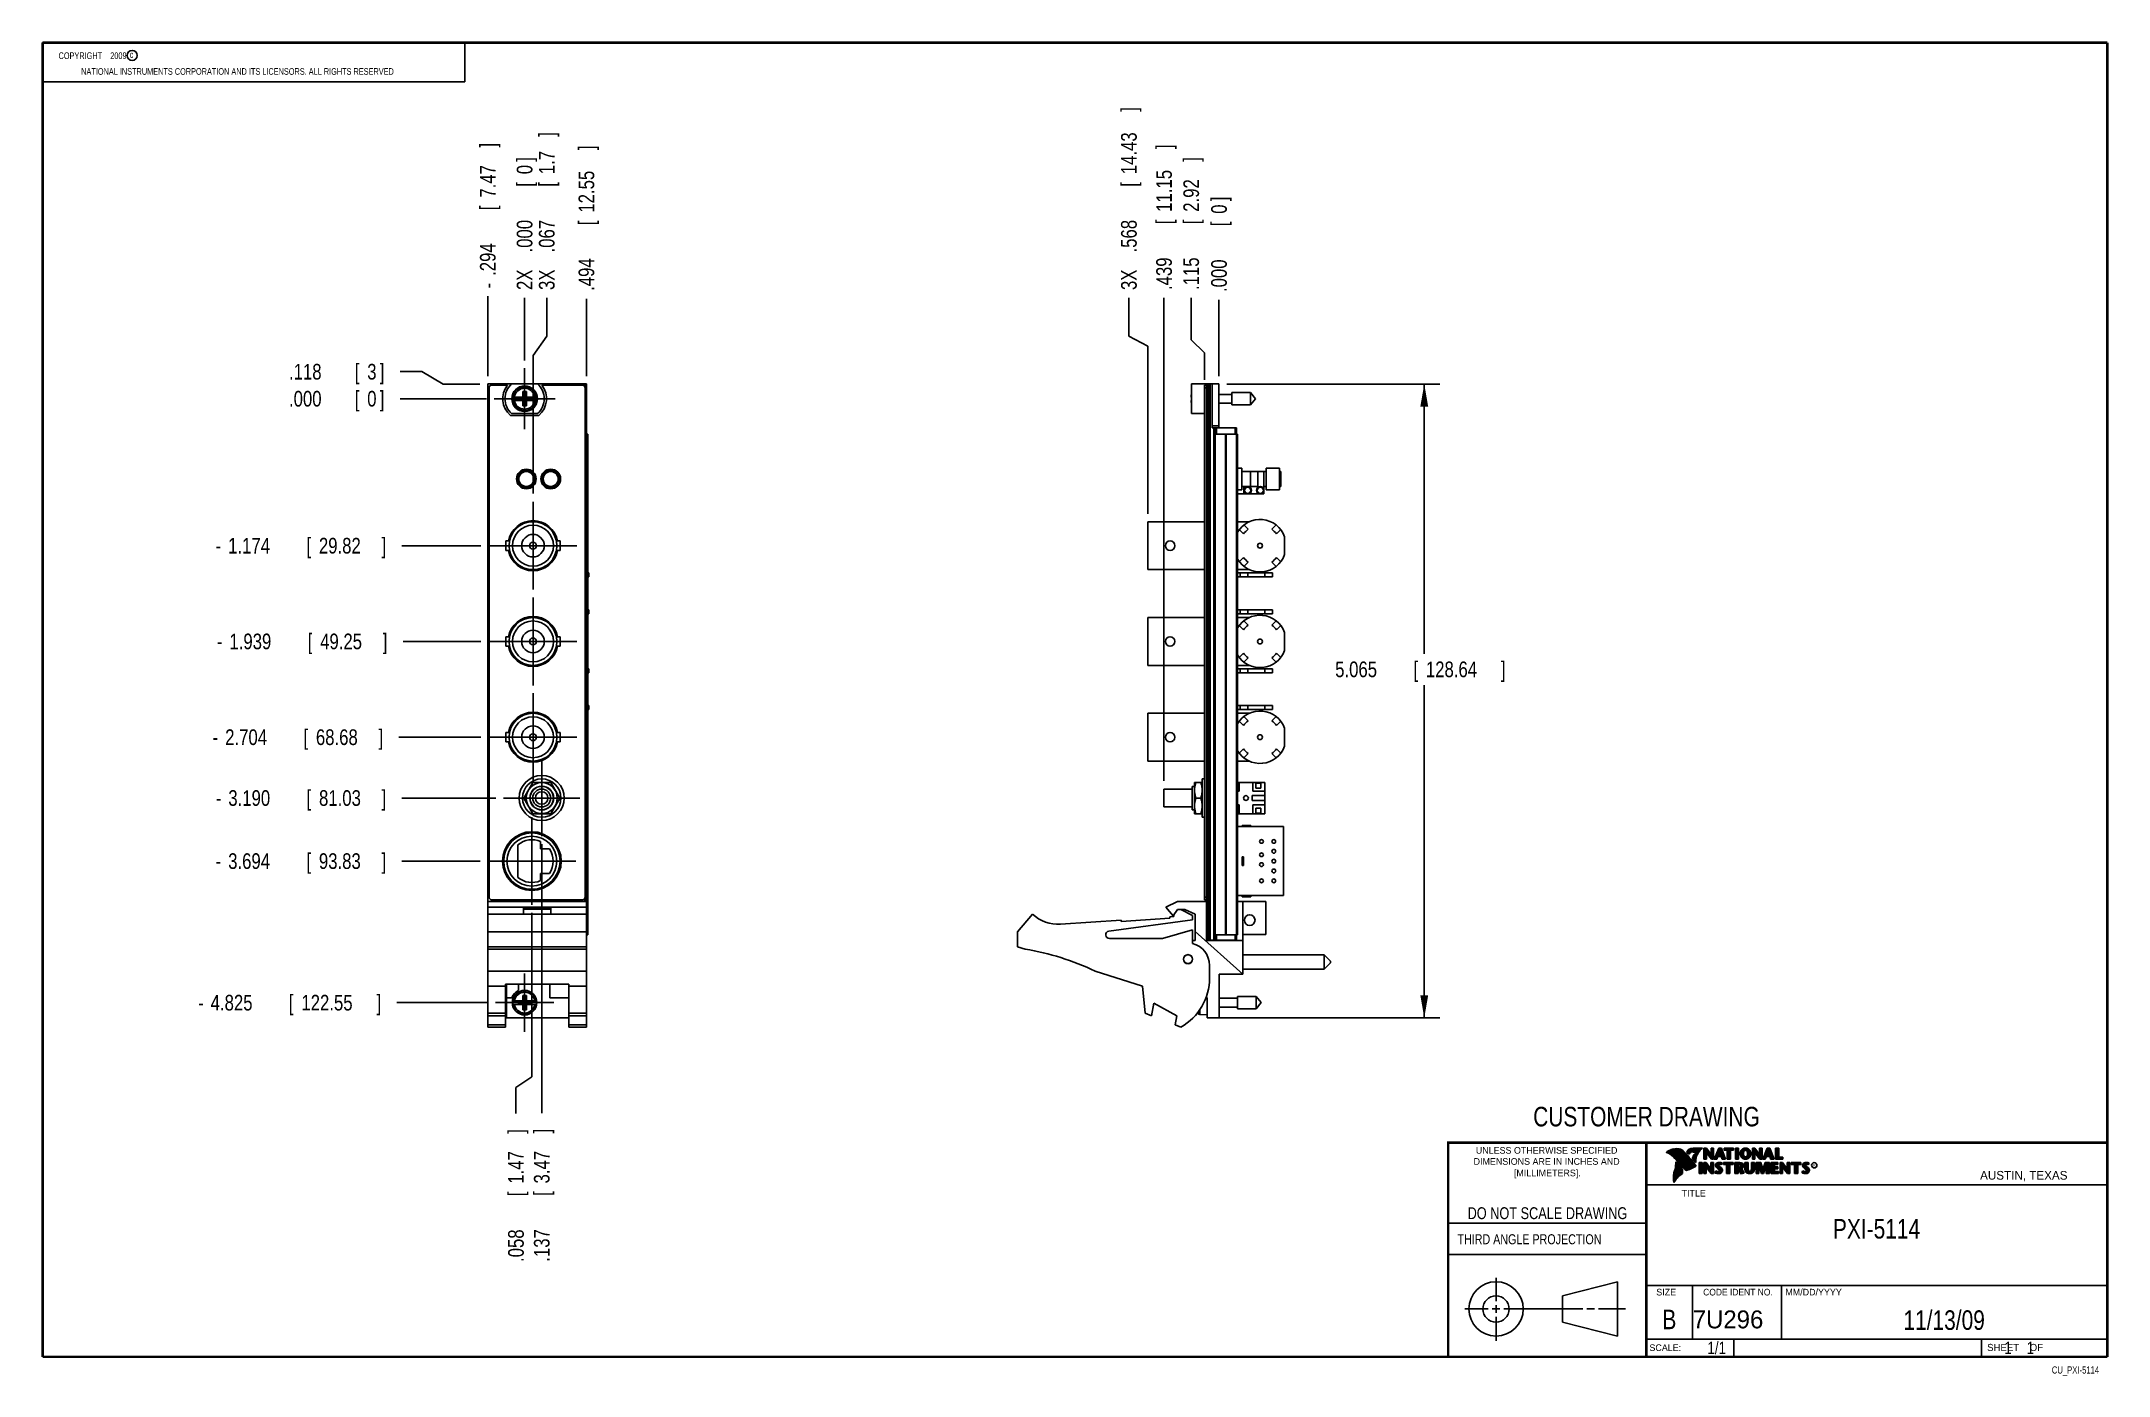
# Model space of a CAD drawing. Header units: inches. Extents: x 0.2 to 16.8, y 0.1 to 10.8.
import ezdxf
from ezdxf.enums import TextEntityAlignment as Align

# ---------------------------------------------------------------- set-up
doc = ezdxf.new("R2010")
doc.units = ezdxf.units.IN
doc.header["$LTSCALE"] = 0.935
doc.header["$MEASUREMENT"] = 0
doc.linetypes.add('CENTER', pattern=[0.6, 0.375, -0.075, 0.075, -0.075])
doc.layers.get('0').update_dxf_attribs({"linetype": 'CONTINUOUS'})
doc.layers.add('DEFAULT_1', color=7, linetype='CENTER')
doc.layers.add('DIMENSIONS', color=7, linetype='CONTINUOUS')
doc.styles.get("Standard").update_dxf_attribs({"font": 'txt', "width": 0.8})
doc.dimstyles.new('DIMSTYLE_1', dxfattribs={"dimtxt": 0.125, "dimasz": 0.18, "dimexe": 0.18, "dimexo": 0.0625, "dimgap": 0.09, "dimtad": 0, "dimtih": 1, "dimtoh": 1, "dimdec": 3, "dimzin": 4, "dimdsep": 46, "dimtxsty": 'STANDARD', "dimblk": '_FILLED', "dimblk1": '_FILLED', "dimblk2": '_FILLED', "dimcen": 0.09, "dimadec": 0, "dimazin": 0, "dimtp": 0.001, "dimtm": 0.001, "dimtfac": 1, "dimtdec": 3, "dimtofl": 0, "dimtmove": 0, "dimatfit": 3, "dimldrblk": '_FILLED', "dimfxl": 1, "dimtolj": 1, "dimtzin": 4, "dimarcsym": 0})
doc.dimstyles.new('DIMSTYLE_2', dxfattribs={"dimtxt": 0.125, "dimasz": 0.18, "dimexe": 0.18, "dimexo": 0.0625, "dimgap": 0.09, "dimtad": 0, "dimtih": 1, "dimtoh": 1, "dimdec": 3, "dimzin": 4, "dimdsep": 46, "dimtxsty": 'STANDARD', "dimblk": '_FILLED', "dimblk1": '_FILLED', "dimblk2": '_FILLED', "dimcen": 0.09, "dimadec": 0, "dimazin": 0, "dimtp": 0.001, "dimtm": 0.001, "dimtfac": 1, "dimtdec": 3, "dimtofl": 0, "dimtmove": 0, "dimatfit": 3, "dimldrblk": '_FILLED', "dimfxl": 1, "dimtolj": 1, "dimtzin": 4, "dimarcsym": 0})

msp = doc.modelspace()

# ---------------------------------------------------------------- texts
at = {"color": 2, "linetype": 'CONTINUOUS', "width": 0.8}
for s, height, p in [('c', 0.053, (0.946, 10.6363)), ('NATIONAL INSTRUMENTS CORPORATION AND ITS LICENSORS. ALL RIGHTS RESERVED', 0.053, (0.5583, 10.5016)), ('THIRD ANGLE PROJECTION', 0.08, (11.5564, 1.1584))]:
    msp.add_text(s, height=height, dxfattribs=at).set_placement(p)
at = {"color": 7, "linetype": 'CONTINUOUS', "width": 0.8}
for s, height, p in [('CUSTOMER DRAWING', 0.15625, (13.0668, 2.1001)), ('DO NOT SCALE DRAWING', 0.095, (12.2754, 1.3592)), ('B', 0.1562, (13.2497, 0.4798))]:
    msp.add_text(s, height=height, dxfattribs=at).set_placement(p, align=Align.CENTER)
at = {"color": 2, "linetype": 'CONTINUOUS'}
for s, p in [('DIMENSIONS ARE IN INCHES AND', (12.2688, 1.7933)), ('UNLESS OTHERWISE SPECIFIED', (12.2688, 1.8819)), ('[MILLIMETERS].', (12.2746, 1.7015))]:
    msp.add_text(s, height=0.053254, dxfattribs=at).set_placement(p, align=Align.CENTER)
for s, height, p in [('R', 0.0217, (14.3971, 1.7782)), ('AUSTIN, TEXAS', 0.069617, (15.7327, 1.6745)), ('TITLE', 0.05325, (13.3474, 1.5397)), ('SIZE', 0.05325, (13.1451, 0.7494)), ('MM/DD/YYYY', 0.05325, (14.1765, 0.7494)), ('SCALE:', 0.05325, (13.0904, 0.3053)), ('SHEET    OF', 0.057262, (15.7892, 0.3052))]:
    msp.add_text(s, height=height, dxfattribs=at).set_placement(p)
at = {"color": 2, "linetype": 'CONTINUOUS', "width": 0.95}
msp.add_text('CODE IDENT NO.', height=0.053254, dxfattribs=at).set_placement((13.7978, 0.7494), align=Align.CENTER)
at = {"color": 7, "linetype": 'CONTINUOUS'}
msp.add_text('7U296', height=0.14316, dxfattribs=at).set_placement((13.4363, 0.4866))
at = {"color": 7, "linetype": 'CONTINUOUS', "width": 0.8}
msp.add_text('1/1', height=0.1, dxfattribs=at).set_placement((13.7025, 0.2805), align=Align.RIGHT)
at = {"color": 2, "linetype": 'CONTINUOUS', "width": 0.8}
msp.add_text('CU_PXI-5114', height=0.057262, dxfattribs=at).set_placement((16.6837, 0.1254), align=Align.RIGHT)
at = {"color": 2, "linetype": 'CONTINUOUS', "insert": (0.3125, 10.6805), "char_height": 0.053, "width": 0.8904, "attachment_point": 1}
msp.add_mtext('    COPYRIGHT    2009', dxfattribs=at)
at = {"color": 7, "linetype": 'CONTINUOUS'}
for s, insert, char_height, width, attachment_point in [('PXI-5114\\P ', (14.9051, 1.3603), 0.15625, 1, 2), ('11/13/09 ', (15.4455, 0.6307), 0.15625, 1.125, 2), ('    1    1', (15.8075, 0.3805), 0.1, 0.8, 1)]:
    msp.add_mtext(s, dxfattribs=dict(at, insert=insert, char_height=char_height, width=width, attachment_point=attachment_point))

# ---------------------------------------------------------------- blocks, each defined once
blk = doc.blocks.new('_FILLED')
at = {"color": 0, "linetype": 'BYBLOCK'}
blk.add_solid([(0, 0), (-1, 0.174), (-1, -0.174)], dxfattribs=at)
blk = doc.blocks.new('*D0')
at = {"layer": 'DIMENSIONS', "color": 2, "linetype": 'CONTINUOUS'}
for p, q in [((9.713, 8.031), (11.416, 8.031)), ((11.291, 8.031), (11.291, 5.876)), ((11.291, 2.967), (11.291, 5.626)), ((9.618, 2.967), (11.416, 2.967))]:
    blk.add_line(p, q, dxfattribs=at)
at = {"layer": 'DIMENSIONS', "color": 2, "linetype": 'CONTINUOUS', "xscale": 0.18, "yscale": 0.18, "zscale": 0.18}
for p, rotation in [((11.291, 8.031), 90), ((11.291, 2.967), 270)]:
    blk.add_blockref('_FILLED', p, dxfattribs=dict(at, rotation=rotation))
at = {"layer": 'DIMENSIONS', "color": 2, "linetype": 'CONTINUOUS', "width": 0.8}
for s, p in [('5.065', (10.579, 5.689)), ('[', (11.204, 5.689)), ('128.64', (11.304, 5.689)), (']', (11.904, 5.689))]:
    blk.add_text(s, height=0.125, dxfattribs=at).set_placement(p)
blk = doc.blocks.new('*D1')
at = {"layer": 'DIMENSIONS', "color": 2, "linetype": 'CONTINUOUS'}
for p, q in [((9.428, 8.383), (9.428, 8.719)), ((9.535, 8.28), (9.428, 8.383)), ((9.535, 8.064), (9.535, 8.28))]:
    blk.add_line(p, q, dxfattribs=at)
at = {"layer": 'DIMENSIONS', "color": 2, "linetype": 'CONTINUOUS', "width": 0.8}
for s, p in [(']', (9.491, 9.807)), ('2.92', (9.491, 9.407)), ('[', (9.491, 9.307)), ('.115', (9.491, 8.782))]:
    blk.add_text(s, height=0.125, rotation=90, dxfattribs=at).set_placement(p)
blk = doc.blocks.new('*D2')
at = {"layer": 'DIMENSIONS', "color": 2, "linetype": 'CONTINUOUS'}
for p, q in [((8.931, 8.412), (8.931, 8.719)), ((9.082, 8.334), (8.931, 8.412)), ((9.082, 6.993), (9.082, 8.334))]:
    blk.add_line(p, q, dxfattribs=at)
at = {"layer": 'DIMENSIONS', "color": 2, "linetype": 'CONTINUOUS', "width": 0.8}
for s, p in [(']', (8.993, 10.207)), ('14.43', (8.993, 9.707)), ('[', (8.993, 9.607)), ('.568', (8.993, 9.082)), ('3X ', (8.993, 8.782))]:
    blk.add_text(s, height=0.125, rotation=90, dxfattribs=at).set_placement(p)
blk = doc.blocks.new('*D3')
at = {"layer": 'DIMENSIONS', "color": 2, "linetype": 'CONTINUOUS'}
blk.add_line((9.211, 4.86), (9.211, 8.719), dxfattribs=at)
at = {"layer": 'DIMENSIONS', "color": 2, "linetype": 'CONTINUOUS', "width": 0.8}
for s, p in [(']', (9.274, 9.907)), ('11.15', (9.274, 9.407)), ('[', (9.274, 9.307)), ('.439', (9.274, 8.782))]:
    blk.add_text(s, height=0.125, rotation=90, dxfattribs=at).set_placement(p)
blk = doc.blocks.new('*D4')
at = {"layer": 'DIMENSIONS', "color": 2, "linetype": 'CONTINUOUS'}
blk.add_line((9.65, 8.094), (9.65, 8.704), dxfattribs=at)
at = {"layer": 'DIMENSIONS', "color": 2, "linetype": 'CONTINUOUS', "width": 0.8}
for s, p in [(']', (9.713, 9.491)), ('0', (9.713, 9.391)), ('[', (9.713, 9.291)), ('.000', (9.713, 8.766))]:
    blk.add_text(s, height=0.125, rotation=90, dxfattribs=at).set_placement(p)
blk = doc.blocks.new('*D5')
at = {"layer": 'DIMENSIONS', "color": 2, "linetype": 'CONTINUOUS'}
for p, q in [((3.28, 8.13), (3.107, 8.13)), ((3.452, 8.031), (3.28, 8.13)), ((3.745, 8.031), (3.452, 8.031))]:
    blk.add_line(p, q, dxfattribs=at)
at = {"layer": 'DIMENSIONS', "color": 2, "linetype": 'CONTINUOUS', "width": 0.8}
for s, p in [('.118', (2.219, 8.067)), ('[', (2.744, 8.067)), ('3', (2.844, 8.067)), (']', (2.944, 8.067))]:
    blk.add_text(s, height=0.125, dxfattribs=at).set_placement(p)
blk = doc.blocks.new('*D6')
at = {"layer": 'DIMENSIONS', "color": 2, "linetype": 'CONTINUOUS'}
blk.add_line((3.751, 6.739), (3.12, 6.739), dxfattribs=at)
at = {"layer": 'DIMENSIONS', "color": 2, "linetype": 'CONTINUOUS', "width": 0.8}
for s, p in [('1.174', (1.733, 6.677)), ('[', (2.358, 6.677)), ('29.82', (2.458, 6.677)), (']', (2.958, 6.677)), ('-', (1.633, 6.677))]:
    blk.add_text(s, height=0.125, dxfattribs=at).set_placement(p)
blk = doc.blocks.new('*D7')
at = {"layer": 'DIMENSIONS', "color": 2, "linetype": 'CONTINUOUS'}
blk.add_line((3.751, 5.974), (3.131, 5.974), dxfattribs=at)
at = {"layer": 'DIMENSIONS', "color": 2, "linetype": 'CONTINUOUS', "width": 0.8}
for s, p in [('-', (1.643, 5.912)), ('1.939', (1.743, 5.912)), ('[', (2.368, 5.912)), ('49.25', (2.468, 5.912)), (']', (2.968, 5.912))]:
    blk.add_text(s, height=0.125, dxfattribs=at).set_placement(p)
blk = doc.blocks.new('*D8')
at = {"layer": 'DIMENSIONS', "color": 2, "linetype": 'CONTINUOUS'}
blk.add_line((3.751, 5.209), (3.097, 5.209), dxfattribs=at)
at = {"layer": 'DIMENSIONS', "color": 2, "linetype": 'CONTINUOUS', "width": 0.8}
for s, p in [('-', (1.609, 5.147)), ('2.704', (1.709, 5.147)), ('[', (2.334, 5.147)), ('68.68', (2.434, 5.147)), (']', (2.934, 5.147))]:
    blk.add_text(s, height=0.125, dxfattribs=at).set_placement(p)
blk = doc.blocks.new('*D9')
at = {"layer": 'DIMENSIONS', "color": 2, "linetype": 'CONTINUOUS'}
blk.add_line((3.871, 4.723), (3.121, 4.723), dxfattribs=at)
at = {"layer": 'DIMENSIONS', "color": 2, "linetype": 'CONTINUOUS', "width": 0.8}
for s, p in [('[', (2.359, 4.661)), (']', (2.959, 4.661)), ('-', (1.634, 4.661)), ('3.190', (1.734, 4.661)), ('81.03', (2.459, 4.661))]:
    blk.add_text(s, height=0.125, dxfattribs=at).set_placement(p)
blk = doc.blocks.new('*D10')
at = {"layer": 'DIMENSIONS', "color": 2, "linetype": 'CONTINUOUS'}
blk.add_line((3.747, 4.219), (3.12, 4.219), dxfattribs=at)
at = {"layer": 'DIMENSIONS', "color": 2, "linetype": 'CONTINUOUS', "width": 0.8}
for s, p in [('-', (1.633, 4.157)), ('3.694', (1.733, 4.157)), ('[', (2.358, 4.157)), ('93.83', (2.458, 4.157)), (']', (2.958, 4.157))]:
    blk.add_text(s, height=0.125, dxfattribs=at).set_placement(p)
blk = doc.blocks.new('*D11')
at = {"layer": 'DIMENSIONS', "color": 2, "linetype": 'CONTINUOUS'}
blk.add_line((3.805, 3.089), (3.08, 3.089), dxfattribs=at)
at = {"layer": 'DIMENSIONS', "color": 2, "linetype": 'CONTINUOUS', "width": 0.8}
for s, p in [('4.825', (1.593, 3.026)), ('[', (2.218, 3.026)), ('122.55', (2.318, 3.026)), (']', (2.918, 3.026)), ('-', (1.493, 3.026))]:
    blk.add_text(s, height=0.125, dxfattribs=at).set_placement(p)
blk = doc.blocks.new('*D12')
at = {"layer": 'DIMENSIONS', "color": 2, "linetype": 'CONTINUOUS'}
blk.add_line((3.796, 7.913), (3.107, 7.913), dxfattribs=at)
at = {"layer": 'DIMENSIONS', "color": 2, "linetype": 'CONTINUOUS', "width": 0.8}
for s, p in [('.000', (2.219, 7.851)), ('[', (2.744, 7.851)), ('0', (2.844, 7.851)), (']', (2.944, 7.851))]:
    blk.add_text(s, height=0.125, dxfattribs=at).set_placement(p)
blk = doc.blocks.new('*D13')
at = {"layer": 'DIMENSIONS', "color": 2, "linetype": 'CONTINUOUS'}
for p, q in [((4.279, 8.414), (4.279, 8.719)), ((4.169, 8.258), (4.279, 8.414)), ((4.169, 7.157), (4.169, 8.258))]:
    blk.add_line(p, q, dxfattribs=at)
at = {"layer": 'DIMENSIONS', "color": 2, "linetype": 'CONTINUOUS', "width": 0.8}
for s, p in [(']', (4.341, 10.007)), ('1.7', (4.341, 9.707)), ('[', (4.341, 9.607)), ('.067', (4.341, 9.082)), ('3X ', (4.341, 8.782))]:
    blk.add_text(s, height=0.125, rotation=90, dxfattribs=at).set_placement(p)
blk = doc.blocks.new('*D14')
at = {"layer": 'DIMENSIONS', "color": 2, "linetype": 'CONTINUOUS'}
blk.add_line((4.596, 8.094), (4.596, 8.712), dxfattribs=at)
at = {"layer": 'DIMENSIONS', "color": 2, "linetype": 'CONTINUOUS', "width": 0.8}
for s, p in [(']', (4.658, 9.9)), ('12.55', (4.658, 9.4)), ('[', (4.658, 9.3)), ('.494', (4.658, 8.775))]:
    blk.add_text(s, height=0.125, rotation=90, dxfattribs=at).set_placement(p)
blk = doc.blocks.new('*D15')
at = {"layer": 'DIMENSIONS', "color": 2, "linetype": 'CONTINUOUS'}
blk.add_line((3.808, 8.094), (3.808, 8.732), dxfattribs=at)
at = {"layer": 'DIMENSIONS', "color": 2, "linetype": 'CONTINUOUS', "width": 0.8}
for s, p in [(']', (3.87, 9.92)), ('7.47', (3.87, 9.52)), ('[', (3.87, 9.42)), ('.294', (3.87, 8.895)), ('-', (3.87, 8.795))]:
    blk.add_text(s, height=0.125, rotation=90, dxfattribs=at).set_placement(p)
blk = doc.blocks.new('*D16')
at = {"layer": 'DIMENSIONS', "color": 2, "linetype": 'CONTINUOUS'}
for p, q in [((4.16, 3.807), (4.16, 2.497)), ((4.16, 2.497), (4.032, 2.411)), ((4.032, 2.411), (4.032, 2.204))]:
    blk.add_line(p, q, dxfattribs=at)
at = {"layer": 'DIMENSIONS', "color": 2, "linetype": 'CONTINUOUS', "width": 0.8}
for s, p in [(']', (4.095, 2.042)), ('1.47', (4.095, 1.642)), ('[', (4.095, 1.542)), ('.058', (4.095, 1.017))]:
    blk.add_text(s, height=0.125, rotation=90, dxfattribs=at).set_placement(p)
blk = doc.blocks.new('*D17')
at = {"layer": 'DIMENSIONS', "color": 2, "linetype": 'CONTINUOUS'}
blk.add_line((4.239, 4.356), (4.239, 2.206), dxfattribs=at)
at = {"layer": 'DIMENSIONS', "color": 2, "linetype": 'CONTINUOUS', "width": 0.8}
for s, p in [(']', (4.301, 2.044)), ('3.47', (4.301, 1.644)), ('[', (4.301, 1.544)), ('.137', (4.301, 1.019))]:
    blk.add_text(s, height=0.125, rotation=90, dxfattribs=at).set_placement(p)
blk = doc.blocks.new('*D18')
at = {"layer": 'DIMENSIONS', "color": 2, "linetype": 'CONTINUOUS'}
blk.add_line((4.102, 8.219), (4.102, 8.719), dxfattribs=at)
at = {"layer": 'DIMENSIONS', "color": 2, "linetype": 'CONTINUOUS', "width": 0.8}
for s, p in [(']', (4.164, 9.807)), ('0', (4.164, 9.707)), ('[', (4.164, 9.607)), ('.000', (4.164, 9.082)), ('2X ', (4.164, 8.782))]:
    blk.add_text(s, height=0.125, rotation=90, dxfattribs=at).set_placement(p)

# ---------------------------------------------------------------- dimensions: what is measured, and where the dimension line sits
at = {"layer": 'DIMENSIONS', "color": 2, "linetype": 'CONTINUOUS'}
for feature_location, offset, dtype, origin, text, picture, middle in [((9.0821736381, 6.9928968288), (-0.1515319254, 1.7265), 0, (9.6501736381, 8.0313968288), '3X <>', '*D2', (8.9306417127, 9.5443968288)), ((3.8079, 8.0939), (0, 0.6383), 1, (4.1019, 8.1569), '-<>', '*D15', (3.8079, 9.4072)), ((4.1689, 7.1569), (0.1101, 1.5625), 0, (4.1019, 8.1569), '3X <>', '*D13', (4.279, 9.4444)), ((4.1018803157, 8.2193968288), (0, 0.5), 1, (4.1018803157, 8.1568968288), '2X <>', '*D18', (4.1018803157, 9.3443968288)), ((3.8054, 3.0887), (-0.7254, 0), 0, (3.8584, 7.9134), '-<>', '*D11', (2.255, 3.0887)), ((3.7514, 5.2094), (-0.6546, 0), 0, (3.8584, 7.9134), '-<>', '*D8', (2.3218, 5.2094)), ((3.7514, 6.7394), (-0.631, 0), 0, (3.8584, 7.9134), '-<>', '*D6', (2.3454, 6.7394)), ((3.7474, 4.2194), (-0.627, 0), 0, (3.8584, 7.9134), '-<>', '*D10', (2.3454, 4.2194)), ((3.8711, 4.7234), (-0.75, 0), 0, (3.8584, 7.9134), '-<>', '*D9', (2.3462, 4.7234)), ((3.7514, 5.9744), (-0.6205, 0), 0, (3.8584, 7.9134), '-<>', '*D7', (2.3559, 5.9744))]:
    dim = msp.add_ordinate_dim(feature_location=feature_location, offset=offset, dtype=dtype, origin=origin, text=text, dimstyle='DIMSTYLE_2', dxfattribs=at)
    dim.commit()
    dim.dimension.update_dxf_attribs({"geometry": picture, "text_midpoint": middle})
for feature_location, offset, dtype, origin, picture, middle in [((4.5959, 8.0939), (0, 0.6184), 1, (4.1019, 8.1569), '*D14', (4.5959, 9.3872)), ((9.2112, 4.86), (0, 3.8594), 1, (9.6502, 8.0314), '*D3', (9.2112, 9.3944)), ((9.5351736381, 8.0638968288), (-0.1070830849, 0.6555), 0, (9.6501736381, 8.0313968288), '*D1', (9.4280905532, 9.3443968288)), ((9.6501736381, 8.0938968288), (0, 0.6096428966), 1, (9.6501736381, 8.0313968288), '*D4', (9.6501736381, 9.1785397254)), ((3.7454, 8.0314), (-0.6386, 0.0984), 0, (3.8584, 7.9134), '*D5', (2.6317, 8.1298)), ((3.7958803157, 7.9133968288), (-0.6891448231, 0), 0, (3.8583803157, 7.9133968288), '*D12', (2.6317354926, 7.9133968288)), ((4.1598803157, 3.8068968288), (-0.1277129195, -1.6024017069), 0, (4.1018803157, 7.9133968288), '*D16', (4.0321673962, 1.5794951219)), ((4.2386, 4.3559), (0, -2.1497), 1, (4.1019, 7.9134), '*D17', (4.2386, 1.5812))]:
    dim = msp.add_ordinate_dim(feature_location=feature_location, offset=offset, dtype=dtype, origin=origin, dimstyle='DIMSTYLE_2', dxfattribs=at)
    dim.commit()
    dim.dimension.update_dxf_attribs({"geometry": picture, "text_midpoint": middle})
dim = msp.add_linear_dim(base=(11.2912, 2.9667), p1=(9.7127, 8.0314), p2=(9.6177, 2.9667), angle=270, dimstyle='DIMSTYLE_1', dxfattribs=at)
dim.commit()
dim.dimension.update_dxf_attribs({"geometry": '*D0', "text_midpoint": (11.2912, 5.7513), "dimtype": 160})

# ---------------------------------------------------------------- linework, layer by layer
at = {"color": 2, "linetype": 'CONTINUOUS'}
for p, q in [((0.25, 10.7586), (3.625, 10.7586)), ((0.25, 10.7586), (0.25, 10.4456)), ((3.625, 10.7586), (3.625, 10.4456)), ((0.25, 10.4456), (3.625, 10.4456)), ((13.0652, 1.9695), (16.745, 1.9695)), ((13.0652, 1.9695), (13.0652, 0.2605)), ((13.2311, 1.8934), (13.2311, 1.8949)), ((13.2347, 1.8921), (13.2347, 1.8972)), ((13.2382, 1.8907), (13.2382, 1.8994)), ((13.2418, 1.8892), (13.2418, 1.9015)), ((13.2453, 1.8876), (13.2453, 1.9035)), ((13.2489, 1.8858), (13.2489, 1.9054)), ((13.2524, 1.8839), (13.2524, 1.9069)), ((13.256, 1.8818), (13.256, 1.9084)), ((13.2596, 1.8796), (13.2596, 1.9098)), ((13.2631, 1.8772), (13.2631, 1.9111)), ((13.2667, 1.8747), (13.2667, 1.9124)), ((13.2702, 1.872), (13.2702, 1.9135)), ((13.2738, 1.869), (13.2738, 1.9146)), ((13.2773, 1.8658), (13.2773, 1.9155)), ((13.2809, 1.8624), (13.2809, 1.9164)), ((13.2844, 1.8587), (13.2844, 1.9173)), ((13.288, 1.8549), (13.288, 1.9181)), ((13.2915, 1.851), (13.2915, 1.9188)), ((13.2951, 1.8471), (13.2951, 1.9194)), ((13.2987, 1.8431), (13.2987, 1.9198)), ((13.3022, 1.8391), (13.3022, 1.92)), ((13.3058, 1.8351), (13.3058, 1.9201)), ((13.3093, 1.8311), (13.3093, 1.9201)), ((13.3129, 1.827), (13.3129, 1.9199)), ((13.3164, 1.8229), (13.3164, 1.9196)), ((13.32, 1.8188), (13.32, 1.9192)), ((13.3235, 1.8146), (13.3235, 1.9186)), ((13.3271, 1.8104), (13.3271, 1.9179)), ((13.3306, 1.8062), (13.3306, 1.9172)), ((13.3342, 1.802), (13.3342, 1.9163)), ((13.3378, 1.7978), (13.3378, 1.9151)), ((13.3413, 1.7937), (13.3413, 1.9138)), ((13.3449, 1.7897), (13.3449, 1.9122)), ((13.3484, 1.7856), (13.3484, 1.9103)), ((13.352, 1.7817), (13.352, 1.9081)), ((13.3555, 1.7778), (13.3555, 1.9055)), ((13.3591, 1.7739), (13.3591, 1.9026)), ((13.3626, 1.7701), (13.3626, 1.8991)), ((13.3662, 1.7663), (13.3662, 1.8952)), ((13.3697, 1.7625), (13.3697, 1.8915)), ((13.3733, 1.7588), (13.3733, 1.8878)), ((13.3769, 1.7556), (13.3769, 1.8841)), ((13.3804, 1.7529), (13.3804, 1.8803)), ((13.384, 1.7512), (13.384, 1.8766)), ((13.3875, 1.7509), (13.3875, 1.8728)), ((13.4022, 1.878), (13.3901, 1.8922)), ((13.3911, 1.7518), (13.3911, 1.8691)), ((13.4029, 1.881), (13.3927, 1.893)), ((13.3946, 1.8908), (13.3946, 1.8999)), ((13.3946, 1.7533), (13.3946, 1.8653)), ((13.3982, 1.8866), (13.3982, 1.9062)), ((13.3982, 1.7548), (13.3982, 1.8615)), ((13.4017, 1.8824), (13.4017, 1.9101)), ((13.4017, 1.7563), (13.4017, 1.8574)), ((13.4053, 1.8823), (13.4053, 1.9129)), ((13.4053, 1.7578), (13.4053, 1.8531)), ((13.4088, 1.8844), (13.4088, 1.915)), ((13.4088, 1.7593), (13.4088, 1.8488)), ((13.4124, 1.887), (13.4124, 1.9167)), ((13.4124, 1.7609), (13.4124, 1.8445)), ((13.4159, 1.89), (13.4159, 1.9182)), ((13.4159, 1.7625), (13.4159, 1.8402)), ((13.4195, 1.8937), (13.4195, 1.9193)), ((13.4195, 1.7641), (13.4195, 1.8359)), ((13.4231, 1.8964), (13.4231, 1.9203)), ((13.4231, 1.7657), (13.4231, 1.8316)), ((13.4266, 1.8982), (13.4266, 1.9209)), ((13.4266, 1.7674), (13.4266, 1.8273)), ((13.4302, 1.8995), (13.4302, 1.9214)), ((13.4302, 1.7691), (13.4302, 1.823)), ((13.4414, 1.8328), (13.4319, 1.8437)), ((13.4337, 1.8997), (13.4337, 1.922)), ((13.4337, 1.7708), (13.4337, 1.8187)), ((13.4433, 1.8344), (13.4349, 1.844)), ((13.4373, 1.8991), (13.4373, 1.9224)), ((13.4373, 1.8413), (13.4373, 1.8491)), ((13.4408, 1.898), (13.4408, 1.9228)), ((13.4408, 1.8372), (13.4408, 1.8572)), ((13.4444, 1.8972), (13.4444, 1.9231)), ((13.4444, 1.8331), (13.4444, 1.8665)), ((13.4479, 1.8969), (13.4479, 1.9234)), ((13.4479, 1.8288), (13.4479, 1.873)), ((13.4515, 1.8966), (13.4515, 1.9236)), ((13.4515, 1.8247), (13.4515, 1.8764)), ((13.4529, 1.9261), (13.5132, 1.9271)), ((13.453, 1.9236), (13.5067, 1.9245)), ((13.455, 1.8965), (13.455, 1.9237)), ((13.455, 1.8207), (13.455, 1.878)), ((13.4586, 1.8964), (13.4586, 1.9237)), ((13.4586, 1.8303), (13.4586, 1.879)), ((13.4622, 1.8957), (13.4622, 1.9238)), ((13.4622, 1.8535), (13.4622, 1.8795)), ((13.4657, 1.8935), (13.4657, 1.9238)), ((13.4657, 1.8636), (13.4657, 1.8798)), ((13.4693, 1.872), (13.4693, 1.9239)), ((13.4728, 1.8794), (13.4728, 1.9239)), ((13.4764, 1.8859), (13.4764, 1.924)), ((13.4799, 1.8919), (13.4799, 1.924)), ((13.4835, 1.8973), (13.4835, 1.9241)), ((13.487, 1.9023), (13.487, 1.9242)), ((13.4906, 1.9069), (13.4906, 1.9242)), ((13.4941, 1.9112), (13.4941, 1.9243)), ((13.4977, 1.9153), (13.4977, 1.9243)), ((13.5013, 1.9191), (13.5013, 1.9244)), ((13.5261, 1.9263), (13.5451, 1.9263)), ((13.5261, 1.839), (13.5261, 1.9263)), ((13.5466, 1.839), (13.5261, 1.839)), ((13.5286, 1.9237), (13.5439, 1.9237)), ((13.5286, 1.8415), (13.5286, 1.9237)), ((13.5441, 1.8415), (13.5286, 1.8415)), ((13.5332, 1.8415), (13.5332, 1.9237)), ((13.5367, 1.8415), (13.5367, 1.9237)), ((13.5402, 1.8415), (13.5402, 1.9237)), ((13.5441, 1.8976), (13.5437, 1.9237)), ((13.5439, 1.9237), (13.5854, 1.869)), ((13.5873, 1.8415), (13.5441, 1.8976)), ((13.5441, 1.8976), (13.5441, 1.8415)), ((13.5451, 1.9263), (13.5829, 1.8765)), ((13.586, 1.839), (13.5466, 1.8902)), ((13.5466, 1.8902), (13.5466, 1.839)), ((13.5471, 1.8936), (13.5471, 1.9194)), ((13.5506, 1.8891), (13.5506, 1.9149)), ((13.5541, 1.8846), (13.5541, 1.9103)), ((13.5576, 1.8801), (13.5576, 1.9057)), ((13.561, 1.8756), (13.561, 1.9011)), ((13.5645, 1.8711), (13.5645, 1.8965)), ((13.568, 1.8665), (13.568, 1.8919)), ((13.5715, 1.862), (13.5715, 1.8874)), ((13.575, 1.8575), (13.575, 1.8828)), ((13.5784, 1.853), (13.5784, 1.8782)), ((13.5819, 1.8485), (13.5819, 1.8736)), ((13.5829, 1.9263), (13.6036, 1.9263)), ((13.5829, 1.8765), (13.5829, 1.9263)), ((13.5854, 1.9237), (13.6011, 1.9237)), ((13.5854, 1.869), (13.5854, 1.9237)), ((13.5854, 1.844), (13.5854, 1.869)), ((13.6036, 1.839), (13.586, 1.839)), ((13.6011, 1.8415), (13.5873, 1.8415)), ((13.5889, 1.8415), (13.5889, 1.9237)), ((13.5923, 1.8415), (13.5923, 1.9237)), ((13.5958, 1.8415), (13.5958, 1.9237)), ((13.5993, 1.8415), (13.5993, 1.9237)), ((13.6011, 1.9237), (13.6011, 1.8415)), ((13.6036, 1.9263), (13.6036, 1.839)), ((13.6088, 1.839), (13.6444, 1.9262)), ((13.6294, 1.839), (13.6088, 1.839)), ((13.6125, 1.8415), (13.6461, 1.9237)), ((13.6277, 1.8415), (13.6125, 1.8415)), ((13.6167, 1.8415), (13.6167, 1.8516)), ((13.6201, 1.8415), (13.6201, 1.8601)), ((13.6236, 1.8415), (13.6236, 1.8686)), ((13.6271, 1.8415), (13.6271, 1.8771)), ((13.6361, 1.8623), (13.6277, 1.8415)), ((13.6378, 1.8598), (13.6294, 1.839)), ((13.6306, 1.8486), (13.6306, 1.8857)), ((13.634, 1.8573), (13.634, 1.8942)), ((13.6665, 1.8623), (13.6361, 1.8623)), ((13.6375, 1.8623), (13.6375, 1.9027)), ((13.6647, 1.8598), (13.6378, 1.8598)), ((13.6388, 1.8711), (13.65, 1.9073)), ((13.6639, 1.8711), (13.6388, 1.8711)), ((13.641, 1.8781), (13.641, 1.9112)), ((13.641, 1.8623), (13.641, 1.8711)), ((13.6423, 1.8736), (13.6519, 1.9048)), ((13.6606, 1.8736), (13.6423, 1.8736)), ((13.6444, 1.9262), (13.6664, 1.9262)), ((13.6445, 1.8893), (13.6445, 1.9197)), ((13.6445, 1.8623), (13.6445, 1.8711)), ((13.6461, 1.9237), (13.6647, 1.9237)), ((13.6479, 1.9006), (13.6479, 1.9237)), ((13.6479, 1.8623), (13.6479, 1.8711)), ((13.65, 1.9073), (13.6541, 1.9073)), ((13.6514, 1.9073), (13.6514, 1.9237)), ((13.6514, 1.8623), (13.6514, 1.8711)), ((13.6519, 1.9048), (13.6521, 1.9048)), ((13.6521, 1.9048), (13.6606, 1.8736)), ((13.6541, 1.9073), (13.6639, 1.8711)), ((13.6549, 1.9043), (13.6549, 1.9237)), ((13.6549, 1.8623), (13.6549, 1.8711)), ((13.6584, 1.8915), (13.6584, 1.9237)), ((13.6584, 1.8623), (13.6584, 1.8711)), ((13.6618, 1.8787), (13.6618, 1.9237)), ((13.6618, 1.8623), (13.6618, 1.8711)), ((13.6647, 1.9237), (13.6959, 1.8415)), ((13.6717, 1.839), (13.6647, 1.8598)), ((13.6653, 1.8623), (13.6653, 1.922)), ((13.6664, 1.9262), (13.6995, 1.839)), ((13.6735, 1.8415), (13.6665, 1.8623)), ((13.6688, 1.8555), (13.6688, 1.9128)), ((13.6995, 1.839), (13.6717, 1.839)), ((13.6723, 1.8452), (13.6723, 1.9037)), ((13.6959, 1.8415), (13.6735, 1.8415)), ((13.6757, 1.8415), (13.6757, 1.8945)), ((13.6792, 1.8415), (13.6792, 1.8854)), ((13.6827, 1.8415), (13.6827, 1.8762)), ((13.6862, 1.8415), (13.6862, 1.8671)), ((13.6866, 1.9262), (13.7634, 1.9262)), ((13.6866, 1.9099), (13.6866, 1.9262)), ((13.7118, 1.9099), (13.6866, 1.9099)), ((13.6891, 1.9237), (13.7609, 1.9237)), ((13.6891, 1.9125), (13.6891, 1.9237)), ((13.7143, 1.9125), (13.6891, 1.9125)), ((13.6896, 1.8415), (13.6896, 1.8579)), ((13.6931, 1.9125), (13.6931, 1.9237)), ((13.6931, 1.8415), (13.6931, 1.8488)), ((13.6966, 1.9125), (13.6966, 1.9237)), ((13.7001, 1.9125), (13.7001, 1.9237)), ((13.7035, 1.9125), (13.7035, 1.9237)), ((13.707, 1.9125), (13.707, 1.9237)), ((13.7105, 1.9125), (13.7105, 1.9237)), ((13.7118, 1.839), (13.7118, 1.9099)), ((13.7382, 1.839), (13.7118, 1.839)), ((13.7143, 1.9125), (13.714, 1.9237)), ((13.7143, 1.8415), (13.7143, 1.9125)), ((13.7357, 1.8415), (13.7143, 1.8415)), ((13.7174, 1.8415), (13.7174, 1.9237)), ((13.7209, 1.8415), (13.7209, 1.9237)), ((13.7244, 1.8415), (13.7244, 1.9237)), ((13.7279, 1.8415), (13.7279, 1.9237)), ((13.7313, 1.8415), (13.7313, 1.9237)), ((13.7357, 1.9125), (13.7348, 1.9237)), ((13.7609, 1.9125), (13.7357, 1.9125)), ((13.7357, 1.9125), (13.7357, 1.8415)), ((13.7634, 1.9099), (13.7382, 1.9099)), ((13.7382, 1.9099), (13.7382, 1.839)), ((13.7383, 1.9125), (13.7383, 1.9237)), ((13.7418, 1.9125), (13.7418, 1.9237)), ((13.7452, 1.9125), (13.7452, 1.9237)), ((13.7487, 1.9125), (13.7487, 1.9237)), ((13.7522, 1.9125), (13.7522, 1.9237)), ((13.7557, 1.9125), (13.7557, 1.9237)), ((13.7591, 1.9125), (13.7591, 1.9237)), ((13.7609, 1.9237), (13.7609, 1.9125)), ((13.7634, 1.9262), (13.7634, 1.9099)), ((13.7768, 1.9262), (13.8031, 1.9262)), ((13.7768, 1.839), (13.7768, 1.9262)), ((13.8031, 1.839), (13.7768, 1.839)), ((13.7794, 1.9237), (13.8006, 1.9237)), ((13.7794, 1.8415), (13.7794, 1.9237)), ((13.8006, 1.8415), (13.7794, 1.8415)), ((13.7835, 1.8415), (13.7835, 1.9237)), ((13.787, 1.8415), (13.787, 1.9237)), ((13.7904, 1.8415), (13.7904, 1.9237)), ((13.7939, 1.8415), (13.7939, 1.9237)), ((13.7974, 1.8415), (13.7974, 1.9237)), ((13.8006, 1.9237), (13.8006, 1.8415)), ((13.8031, 1.9262), (13.8031, 1.839)), ((13.8154, 1.8853), (13.8155, 1.8871)), ((13.8154, 1.8834), (13.8154, 1.8853)), ((13.8154, 1.8816), (13.8154, 1.8834)), ((13.8155, 1.8797), (13.8154, 1.8816)), ((13.8155, 1.8871), (13.8157, 1.8889)), ((13.8157, 1.8779), (13.8155, 1.8797)), ((13.8157, 1.8889), (13.8159, 1.8907)), ((13.8159, 1.876), (13.8157, 1.8779)), ((13.8159, 1.8907), (13.8161, 1.8924)), ((13.8162, 1.8742), (13.8159, 1.876)), ((13.8161, 1.8924), (13.8165, 1.8941)), ((13.8166, 1.8724), (13.8162, 1.8742)), ((13.8165, 1.8941), (13.8169, 1.8958)), ((13.817, 1.8706), (13.8166, 1.8724)), ((13.8169, 1.8958), (13.8174, 1.8975)), ((13.8174, 1.8689), (13.817, 1.8706)), ((13.8174, 1.8975), (13.8179, 1.8991)), ((13.8179, 1.8672), (13.8174, 1.8689)), ((13.8179, 1.8991), (13.8185, 1.9006)), ((13.8179, 1.8852), (13.818, 1.8869)), ((13.8179, 1.8834), (13.8179, 1.8852)), ((13.818, 1.8817), (13.8179, 1.8834)), ((13.8185, 1.8655), (13.8179, 1.8672)), ((13.818, 1.8869), (13.8182, 1.8886)), ((13.8181, 1.8799), (13.818, 1.8817)), ((13.8182, 1.8781), (13.8181, 1.8799)), ((13.8182, 1.8886), (13.8184, 1.8903)), ((13.8184, 1.8764), (13.8182, 1.8781)), ((13.8184, 1.8903), (13.8186, 1.892)), ((13.8187, 1.8746), (13.8184, 1.8764)), ((13.8185, 1.9006), (13.8191, 1.9021)), ((13.8191, 1.8639), (13.8185, 1.8655)), ((13.8186, 1.892), (13.819, 1.8936)), ((13.8191, 1.8729), (13.8187, 1.8746)), ((13.819, 1.8936), (13.8193, 1.8952)), ((13.8191, 1.9021), (13.8198, 1.9036)), ((13.8194, 1.8712), (13.8191, 1.8729)), ((13.8198, 1.8623), (13.8191, 1.8639)), ((13.8193, 1.8952), (13.8198, 1.8967)), ((13.8199, 1.8696), (13.8194, 1.8712)), ((13.8198, 1.9036), (13.8206, 1.9051)), ((13.8198, 1.8967), (13.8203, 1.8982)), ((13.8205, 1.8607), (13.8198, 1.8623)), ((13.8204, 1.8679), (13.8199, 1.8696)), ((13.8203, 1.8982), (13.8208, 1.8997)), ((13.8209, 1.8664), (13.8204, 1.8679)), ((13.8213, 1.8592), (13.8205, 1.8607)), ((13.8206, 1.9051), (13.8214, 1.9065)), ((13.8208, 1.8997), (13.8214, 1.9011)), ((13.8209, 1.8664), (13.8208, 1.8997)), ((13.8215, 1.8648), (13.8209, 1.8664)), ((13.8221, 1.8578), (13.8213, 1.8592)), ((13.8214, 1.9065), (13.8223, 1.9079)), ((13.8214, 1.9011), (13.8221, 1.9025)), ((13.8221, 1.8633), (13.8215, 1.8648)), ((13.8221, 1.9025), (13.8228, 1.9038)), ((13.8228, 1.8619), (13.8221, 1.8633)), ((13.823, 1.8563), (13.8221, 1.8578)), ((13.8223, 1.9079), (13.8232, 1.9092)), ((13.8228, 1.9038), (13.8236, 1.9052)), ((13.8235, 1.8604), (13.8228, 1.8619)), ((13.8239, 1.855), (13.823, 1.8563)), ((13.8232, 1.9092), (13.8243, 1.9106)), ((13.8243, 1.8591), (13.8235, 1.8604)), ((13.8236, 1.9052), (13.8244, 1.9065)), ((13.8249, 1.8536), (13.8239, 1.855)), ((13.8243, 1.9106), (13.8253, 1.9119)), ((13.8243, 1.8591), (13.8244, 1.9065)), ((13.8251, 1.8577), (13.8243, 1.8591)), ((13.8244, 1.9065), (13.8253, 1.9077)), ((13.826, 1.8523), (13.8249, 1.8536)), ((13.826, 1.8564), (13.8251, 1.8577)), ((13.8253, 1.9119), (13.8265, 1.9132)), ((13.8253, 1.9077), (13.8262, 1.909)), ((13.8269, 1.8552), (13.826, 1.8564)), ((13.8271, 1.8511), (13.826, 1.8523)), ((13.8262, 1.909), (13.8273, 1.9102)), ((13.8265, 1.9132), (13.8276, 1.9144)), ((13.8279, 1.854), (13.8269, 1.8552)), ((13.8282, 1.8499), (13.8271, 1.8511)), ((13.8273, 1.9102), (13.8283, 1.9114)), ((13.8276, 1.9144), (13.8288, 1.9156)), ((13.8279, 1.854), (13.8283, 1.9114)), ((13.8289, 1.8528), (13.8279, 1.854)), ((13.8294, 1.8487), (13.8282, 1.8499)), ((13.8283, 1.9114), (13.8294, 1.9126)), ((13.8288, 1.9156), (13.8301, 1.9167)), ((13.83, 1.8517), (13.8289, 1.8528)), ((13.8294, 1.9126), (13.8306, 1.9137)), ((13.8306, 1.8476), (13.8294, 1.8487)), ((13.8311, 1.8506), (13.83, 1.8517)), ((13.8301, 1.9167), (13.8314, 1.9178)), ((13.8306, 1.9137), (13.8318, 1.9148)), ((13.8319, 1.8466), (13.8306, 1.8476)), ((13.8311, 1.8506), (13.8318, 1.9148)), ((13.8323, 1.8496), (13.8311, 1.8506)), ((13.8314, 1.9178), (13.8327, 1.9188)), ((13.8318, 1.9148), (13.833, 1.9158)), ((13.8332, 1.8456), (13.8319, 1.8466)), ((13.8335, 1.8486), (13.8323, 1.8496)), ((13.8327, 1.9188), (13.834, 1.9198)), ((13.833, 1.9158), (13.8342, 1.9168)), ((13.8346, 1.8447), (13.8332, 1.8456)), ((13.8347, 1.8477), (13.8335, 1.8486)), ((13.834, 1.9198), (13.8354, 1.9207)), ((13.8342, 1.9168), (13.8355, 1.9177)), ((13.836, 1.8438), (13.8346, 1.8447)), ((13.8347, 1.8477), (13.8355, 1.9177)), ((13.836, 1.8468), (13.8347, 1.8477)), ((13.8354, 1.9207), (13.8368, 1.9215)), ((13.8355, 1.9177), (13.8368, 1.9185)), ((13.8373, 1.846), (13.836, 1.8468)), ((13.8374, 1.843), (13.836, 1.8438)), ((13.8368, 1.9215), (13.8382, 1.9223)), ((13.8368, 1.9185), (13.8381, 1.9193)), ((13.8386, 1.8452), (13.8373, 1.846)), ((13.839, 1.8423), (13.8374, 1.843)), ((13.8381, 1.9193), (13.8394, 1.92)), ((13.8386, 1.8452), (13.8381, 1.9193)), ((13.8382, 1.9223), (13.8397, 1.923)), ((13.84, 1.8445), (13.8386, 1.8452)), ((13.8405, 1.8416), (13.839, 1.8423)), ((13.8394, 1.92), (13.8408, 1.9207)), ((13.8397, 1.923), (13.8412, 1.9237)), ((13.8397, 1.8857), (13.8398, 1.8868)), ((13.8397, 1.8845), (13.8397, 1.8857)), ((13.8397, 1.8833), (13.8397, 1.8845)), ((13.8397, 1.8821), (13.8397, 1.8833)), ((13.8397, 1.8809), (13.8397, 1.8821)), ((13.8398, 1.8796), (13.8397, 1.8809)), ((13.8398, 1.8868), (13.8399, 1.888)), ((13.8399, 1.8784), (13.8398, 1.8796)), ((13.8399, 1.888), (13.84, 1.8891)), ((13.84, 1.8773), (13.8399, 1.8784)), ((13.84, 1.8891), (13.8401, 1.8902)), ((13.8401, 1.8761), (13.84, 1.8773)), ((13.8415, 1.8439), (13.84, 1.8445)), ((13.8401, 1.8902), (13.8402, 1.8913)), ((13.8402, 1.8749), (13.8401, 1.8761)), ((13.8402, 1.8913), (13.8403, 1.8924)), ((13.8404, 1.8738), (13.8402, 1.8749)), ((13.8403, 1.8924), (13.8405, 1.8934)), ((13.8405, 1.8727), (13.8404, 1.8738)), ((13.8405, 1.8934), (13.8407, 1.8944)), ((13.8407, 1.8716), (13.8405, 1.8727)), ((13.8421, 1.8409), (13.8405, 1.8416)), ((13.8407, 1.8944), (13.8409, 1.8954)), ((13.841, 1.8706), (13.8407, 1.8716)), ((13.8408, 1.9207), (13.8422, 1.9213)), ((13.8409, 1.8954), (13.8411, 1.8963)), ((13.8412, 1.8696), (13.841, 1.8706)), ((13.8411, 1.8963), (13.8414, 1.8972)), ((13.8412, 1.9237), (13.8427, 1.9243)), ((13.8414, 1.8686), (13.8412, 1.8696)), ((13.8414, 1.8972), (13.8416, 1.8981)), ((13.8417, 1.8677), (13.8414, 1.8686)), ((13.8415, 1.8439), (13.8417, 1.8678)), ((13.843, 1.8433), (13.8415, 1.8439)), ((13.8416, 1.8981), (13.8419, 1.899)), ((13.842, 1.8667), (13.8417, 1.8677)), ((13.8419, 1.899), (13.8422, 1.8999)), ((13.842, 1.8991), (13.8422, 1.9213)), ((13.8423, 1.8658), (13.842, 1.8667)), ((13.8438, 1.8404), (13.8421, 1.8409)), ((13.8422, 1.9213), (13.8436, 1.9219)), ((13.8422, 1.8999), (13.8426, 1.9007)), ((13.8422, 1.8844), (13.8423, 1.8856)), ((13.8422, 1.8833), (13.8422, 1.8844)), ((13.8422, 1.8821), (13.8422, 1.8833)), ((13.8423, 1.8809), (13.8422, 1.8821)), ((13.8423, 1.8867), (13.8424, 1.8878)), ((13.8423, 1.8856), (13.8423, 1.8867)), ((13.8423, 1.8798), (13.8423, 1.8809)), ((13.8424, 1.8786), (13.8423, 1.8798)), ((13.8427, 1.865), (13.8423, 1.8658)), ((13.8424, 1.8878), (13.8425, 1.8889)), ((13.8425, 1.8775), (13.8424, 1.8786)), ((13.8425, 1.8889), (13.8426, 1.89)), ((13.8426, 1.8764), (13.8425, 1.8775)), ((13.8426, 1.9007), (13.843, 1.9016)), ((13.8426, 1.89), (13.8427, 1.891)), ((13.8427, 1.8753), (13.8426, 1.8764)), ((13.8427, 1.9243), (13.8443, 1.9248)), ((13.8427, 1.891), (13.8428, 1.892)), ((13.8429, 1.8742), (13.8427, 1.8753)), ((13.8431, 1.8641), (13.8427, 1.865)), ((13.8428, 1.892), (13.843, 1.893)), ((13.843, 1.8731), (13.8429, 1.8742)), ((13.843, 1.9016), (13.8434, 1.9024)), ((13.843, 1.893), (13.8432, 1.8939)), ((13.8432, 1.8721), (13.843, 1.8731)), ((13.8445, 1.8428), (13.843, 1.8433)), ((13.8434, 1.8633), (13.8431, 1.8641)), ((13.8432, 1.8939), (13.8434, 1.8948)), ((13.8434, 1.8712), (13.8432, 1.8721)), ((13.8434, 1.9024), (13.8438, 1.9032)), ((13.8434, 1.8948), (13.8436, 1.8957)), ((13.8436, 1.8702), (13.8434, 1.8712)), ((13.8439, 1.8625), (13.8434, 1.8633)), ((13.8436, 1.9219), (13.8451, 1.9224)), ((13.8436, 1.8957), (13.8438, 1.8965)), ((13.8439, 1.8693), (13.8436, 1.8702)), ((13.8438, 1.9032), (13.8443, 1.904)), ((13.8438, 1.8965), (13.844, 1.8974)), ((13.8455, 1.8399), (13.8438, 1.8404)), ((13.8441, 1.8684), (13.8439, 1.8693)), ((13.8443, 1.8617), (13.8439, 1.8625)), ((13.844, 1.8974), (13.8443, 1.8982)), ((13.8444, 1.8676), (13.8441, 1.8684)), ((13.8443, 1.9248), (13.8459, 1.9253)), ((13.8443, 1.904), (13.8447, 1.9047)), ((13.8443, 1.8982), (13.8446, 1.899)), ((13.8448, 1.8609), (13.8443, 1.8617)), ((13.8447, 1.8667), (13.8444, 1.8676)), ((13.8462, 1.8423), (13.8445, 1.8428)), ((13.8446, 1.899), (13.8449, 1.8997)), ((13.8447, 1.9047), (13.8453, 1.9055)), ((13.845, 1.8659), (13.8447, 1.8667)), ((13.8453, 1.8602), (13.8448, 1.8609)), ((13.8449, 1.8997), (13.8453, 1.9005)), ((13.8454, 1.8651), (13.845, 1.8659)), ((13.8451, 1.9224), (13.8466, 1.9229)), ((13.8453, 1.9055), (13.8451, 1.9224)), ((13.8453, 1.9055), (13.8458, 1.9062)), ((13.8453, 1.9005), (13.8456, 1.9012)), ((13.8458, 1.8595), (13.8453, 1.8602)), ((13.8457, 1.8644), (13.8454, 1.8651)), ((13.8473, 1.8395), (13.8455, 1.8399)), ((13.8456, 1.9012), (13.846, 1.902)), ((13.8461, 1.8637), (13.8457, 1.8644)), ((13.8458, 1.9062), (13.8464, 1.9068)), ((13.8464, 1.8588), (13.8458, 1.8595)), ((13.846, 1.8424), (13.8458, 1.8595)), ((13.8459, 1.9253), (13.8476, 1.9257)), ((13.846, 1.902), (13.8464, 1.9027)), ((13.8465, 1.863), (13.8461, 1.8637)), ((13.8478, 1.8419), (13.8462, 1.8423)), ((13.8464, 1.9068), (13.847, 1.9074)), ((13.8464, 1.9027), (13.8468, 1.9033)), ((13.847, 1.8581), (13.8464, 1.8588)), ((13.8469, 1.8623), (13.8465, 1.863)), ((13.8466, 1.9229), (13.8481, 1.9233)), ((13.8468, 1.9033), (13.8473, 1.9039)), ((13.8473, 1.8617), (13.8469, 1.8623)), ((13.847, 1.9074), (13.8477, 1.908)), ((13.8477, 1.8575), (13.847, 1.8581)), ((13.8473, 1.9039), (13.8478, 1.9045)), ((13.8478, 1.8611), (13.8473, 1.8617)), ((13.8491, 1.8391), (13.8473, 1.8395)), ((13.8476, 1.9257), (13.8492, 1.9261)), ((13.8477, 1.908), (13.8483, 1.9086)), ((13.8483, 1.857), (13.8477, 1.8575)), ((13.8478, 1.9045), (13.8482, 1.9051)), ((13.8483, 1.8605), (13.8478, 1.8611)), ((13.8495, 1.8416), (13.8478, 1.8419)), ((13.8481, 1.9233), (13.8497, 1.9236)), ((13.8482, 1.9051), (13.8488, 1.9056)), ((13.8483, 1.9086), (13.849, 1.9091)), ((13.8488, 1.8599), (13.8483, 1.8605)), ((13.849, 1.8564), (13.8483, 1.857)), ((13.8488, 1.9056), (13.8493, 1.9061)), ((13.8494, 1.8594), (13.8488, 1.8599)), ((13.849, 1.9091), (13.8497, 1.9095)), ((13.8498, 1.8559), (13.849, 1.8564)), ((13.8509, 1.8388), (13.8491, 1.8391)), ((13.8492, 1.9261), (13.8509, 1.9264)), ((13.8493, 1.9061), (13.8498, 1.9065)), ((13.8499, 1.8589), (13.8494, 1.8594)), ((13.8495, 1.9094), (13.8495, 1.9236)), ((13.8495, 1.8416), (13.8495, 1.8561)), ((13.8513, 1.8413), (13.8495, 1.8416)), ((13.8497, 1.9236), (13.8513, 1.9239)), ((13.8497, 1.9095), (13.8505, 1.9099)), ((13.8498, 1.9065), (13.8504, 1.9069)), ((13.8505, 1.8555), (13.8498, 1.8559)), ((13.8505, 1.8585), (13.8499, 1.8589)), ((13.8504, 1.9069), (13.851, 1.9073)), ((13.8505, 1.9099), (13.8512, 1.9103)), ((13.8511, 1.8581), (13.8505, 1.8585)), ((13.8513, 1.8551), (13.8505, 1.8555)), ((13.8509, 1.9264), (13.8527, 1.9266)), ((13.8528, 1.8386), (13.8509, 1.8388)), ((13.851, 1.9073), (13.8516, 1.9077)), ((13.8518, 1.8577), (13.8511, 1.8581)), ((13.8512, 1.9103), (13.852, 1.9106)), ((13.8513, 1.9239), (13.853, 1.9241)), ((13.8521, 1.8547), (13.8513, 1.8551)), ((13.853, 1.8411), (13.8513, 1.8413)), ((13.8516, 1.9077), (13.8523, 1.908)), ((13.8524, 1.8574), (13.8518, 1.8577)), ((13.852, 1.9106), (13.8528, 1.9109)), ((13.853, 1.8544), (13.8521, 1.8547)), ((13.8523, 1.908), (13.8529, 1.9083)), ((13.8531, 1.8571), (13.8524, 1.8574)), ((13.8527, 1.9266), (13.8544, 1.9268)), ((13.8528, 1.9109), (13.8536, 1.9111)), ((13.8547, 1.8384), (13.8528, 1.8386)), ((13.8529, 1.9083), (13.8536, 1.9085)), ((13.853, 1.9241), (13.8546, 1.9243)), ((13.853, 1.9109), (13.853, 1.9241)), ((13.8538, 1.8542), (13.853, 1.8544)), ((13.853, 1.8411), (13.853, 1.8544)), ((13.8548, 1.841), (13.853, 1.8411)), ((13.8538, 1.8568), (13.8531, 1.8571)), ((13.8536, 1.9111), (13.8545, 1.9113)), ((13.8536, 1.9085), (13.8543, 1.9087)), ((13.8545, 1.8566), (13.8538, 1.8568)), ((13.8547, 1.854), (13.8538, 1.8542)), ((13.8543, 1.9087), (13.855, 1.9089)), ((13.8544, 1.9268), (13.8561, 1.9269)), ((13.8545, 1.9113), (13.8553, 1.9115)), ((13.8552, 1.8564), (13.8545, 1.8566)), ((13.8546, 1.9243), (13.8563, 1.9244)), ((13.8556, 1.8538), (13.8547, 1.854)), ((13.8565, 1.8384), (13.8547, 1.8384)), ((13.8566, 1.8409), (13.8548, 1.841)), ((13.855, 1.9089), (13.8557, 1.909)), ((13.8559, 1.8563), (13.8552, 1.8564)), ((13.8553, 1.9115), (13.8562, 1.9116)), ((13.8565, 1.8537), (13.8556, 1.8538)), ((13.8557, 1.909), (13.8565, 1.9091)), ((13.8567, 1.8562), (13.8559, 1.8563)), ((13.8561, 1.9269), (13.8579, 1.927)), ((13.8562, 1.9116), (13.8571, 1.9117)), ((13.8563, 1.9244), (13.8579, 1.9245)), ((13.8565, 1.9116), (13.8565, 1.9244)), ((13.8565, 1.9091), (13.8572, 1.9092)), ((13.8574, 1.8537), (13.8565, 1.8537)), ((13.8565, 1.8409), (13.8565, 1.8537)), ((13.8584, 1.8383), (13.8565, 1.8384)), ((13.8584, 1.8408), (13.8566, 1.8409)), ((13.8574, 1.8562), (13.8567, 1.8562)), ((13.8571, 1.9117), (13.858, 1.9117)), ((13.8572, 1.9092), (13.858, 1.9092)), ((13.8582, 1.8562), (13.8574, 1.8562)), ((13.8583, 1.8537), (13.8574, 1.8537)), ((13.8579, 1.927), (13.8596, 1.927)), ((13.8579, 1.9245), (13.8596, 1.9244)), ((13.858, 1.9117), (13.8589, 1.9117)), ((13.858, 1.9092), (13.8587, 1.9091)), ((13.8589, 1.8563), (13.8582, 1.8562)), ((13.8592, 1.8537), (13.8583, 1.8537)), ((13.8601, 1.8409), (13.8584, 1.8408)), ((13.8602, 1.8384), (13.8584, 1.8383)), ((13.8587, 1.9091), (13.8595, 1.9091)), ((13.8589, 1.9117), (13.8598, 1.9116)), ((13.8597, 1.8564), (13.8589, 1.8563)), ((13.8601, 1.8539), (13.8592, 1.8537)), ((13.8595, 1.9091), (13.8602, 1.909)), ((13.8596, 1.927), (13.8614, 1.9269)), ((13.8596, 1.9244), (13.8612, 1.9243)), ((13.8605, 1.8565), (13.8597, 1.8564)), ((13.8598, 1.9116), (13.8607, 1.9114)), ((13.8599, 1.8409), (13.8601, 1.8539)), ((13.861, 1.854), (13.8601, 1.8539)), ((13.8618, 1.841), (13.8601, 1.8409)), ((13.8602, 1.909), (13.861, 1.9088)), ((13.862, 1.8384), (13.8602, 1.8384)), ((13.8612, 1.8567), (13.8605, 1.8565)), ((13.8607, 1.9114), (13.8616, 1.9113)), ((13.861, 1.9114), (13.8612, 1.9243)), ((13.861, 1.9088), (13.8617, 1.9086)), ((13.8619, 1.8542), (13.861, 1.854)), ((13.8612, 1.9243), (13.8628, 1.9242)), ((13.862, 1.8569), (13.8612, 1.8567)), ((13.8614, 1.9269), (13.8631, 1.9267)), ((13.8616, 1.9113), (13.8624, 1.911)), ((13.8617, 1.9086), (13.8624, 1.9084)), ((13.8635, 1.8411), (13.8618, 1.841)), ((13.8627, 1.8545), (13.8619, 1.8542)), ((13.8627, 1.8571), (13.862, 1.8569)), ((13.8638, 1.8386), (13.862, 1.8384)), ((13.8624, 1.911), (13.8632, 1.9108)), ((13.8624, 1.9084), (13.8631, 1.9081)), ((13.8634, 1.8574), (13.8627, 1.8571)), ((13.8636, 1.8547), (13.8627, 1.8545)), ((13.8628, 1.9242), (13.8644, 1.924)), ((13.8631, 1.9267), (13.8648, 1.9265)), ((13.8631, 1.9081), (13.8638, 1.9079)), ((13.8632, 1.9108), (13.864, 1.9105)), ((13.8641, 1.8577), (13.8634, 1.8574)), ((13.8634, 1.8411), (13.8636, 1.8547)), ((13.8652, 1.8413), (13.8635, 1.8411)), ((13.8644, 1.8551), (13.8636, 1.8547)), ((13.8638, 1.9079), (13.8645, 1.9076)), ((13.8656, 1.8388), (13.8638, 1.8386)), ((13.864, 1.9105), (13.8648, 1.9102)), ((13.8647, 1.858), (13.8641, 1.8577)), ((13.8643, 1.9104), (13.8644, 1.924)), ((13.8644, 1.924), (13.8661, 1.9237)), ((13.8652, 1.8554), (13.8644, 1.8551)), ((13.8645, 1.9076), (13.8651, 1.9072)), ((13.8653, 1.8584), (13.8647, 1.858)), ((13.8648, 1.9265), (13.8665, 1.9262)), ((13.8648, 1.9102), (13.8656, 1.9098)), ((13.8651, 1.9072), (13.8657, 1.9069)), ((13.8659, 1.8558), (13.8652, 1.8554)), ((13.8668, 1.8416), (13.8652, 1.8413)), ((13.8659, 1.8588), (13.8653, 1.8584)), ((13.8656, 1.9098), (13.8663, 1.9094)), ((13.8673, 1.8391), (13.8656, 1.8388)), ((13.8657, 1.9069), (13.8662, 1.9065)), ((13.8665, 1.8592), (13.8659, 1.8588)), ((13.8667, 1.8562), (13.8659, 1.8558)), ((13.8661, 1.9237), (13.8676, 1.9233)), ((13.8662, 1.9065), (13.8668, 1.9061)), ((13.8663, 1.9094), (13.867, 1.909)), ((13.8665, 1.9262), (13.8682, 1.9258)), ((13.867, 1.8596), (13.8665, 1.8592)), ((13.8674, 1.8567), (13.8667, 1.8562)), ((13.8668, 1.9061), (13.8673, 1.9056)), ((13.8685, 1.842), (13.8668, 1.8416)), ((13.8669, 1.8416), (13.867, 1.8565)), ((13.867, 1.909), (13.8677, 1.9085)), ((13.8675, 1.8601), (13.867, 1.8596)), ((13.8673, 1.9056), (13.8677, 1.9052)), ((13.869, 1.8395), (13.8673, 1.8391)), ((13.8681, 1.8572), (13.8674, 1.8567)), ((13.8675, 1.9087), (13.8676, 1.9233)), ((13.868, 1.8606), (13.8675, 1.8601)), ((13.8676, 1.9233), (13.8692, 1.9229)), ((13.8677, 1.9085), (13.8683, 1.908)), ((13.8677, 1.9052), (13.8682, 1.9047)), ((13.8684, 1.8612), (13.868, 1.8606)), ((13.8687, 1.8577), (13.8681, 1.8572)), ((13.8682, 1.9258), (13.8699, 1.9254)), ((13.8682, 1.9047), (13.8686, 1.9042)), ((13.8683, 1.908), (13.869, 1.9075)), ((13.8688, 1.8618), (13.8684, 1.8612)), ((13.8701, 1.8424), (13.8685, 1.842)), ((13.8686, 1.9042), (13.869, 1.9037)), ((13.8693, 1.8583), (13.8687, 1.8577)), ((13.8693, 1.8624), (13.8688, 1.8618)), ((13.869, 1.9075), (13.8695, 1.907)), ((13.869, 1.9037), (13.8694, 1.9031)), ((13.8707, 1.8399), (13.869, 1.8395)), ((13.8692, 1.9229), (13.8708, 1.9225)), ((13.8696, 1.8631), (13.8693, 1.8624)), ((13.8699, 1.859), (13.8693, 1.8583)), ((13.8694, 1.9031), (13.8698, 1.9025)), ((13.8695, 1.907), (13.8701, 1.9064)), ((13.87, 1.8638), (13.8696, 1.8631)), ((13.8698, 1.9025), (13.8701, 1.9019)), ((13.8699, 1.9254), (13.8715, 1.9249)), ((13.8704, 1.8596), (13.8699, 1.859)), ((13.8704, 1.8645), (13.87, 1.8638)), ((13.8701, 1.9064), (13.8706, 1.9058)), ((13.8701, 1.9019), (13.8704, 1.9012)), ((13.8716, 1.8428), (13.8701, 1.8424)), ((13.8704, 1.9012), (13.8708, 1.9005)), ((13.8707, 1.8653), (13.8704, 1.8645)), ((13.8709, 1.8603), (13.8704, 1.8596)), ((13.8706, 1.9058), (13.8711, 1.9052)), ((13.871, 1.8661), (13.8707, 1.8653)), ((13.8724, 1.8404), (13.8707, 1.8399)), ((13.8708, 1.9225), (13.8723, 1.922)), ((13.871, 1.9053), (13.8708, 1.9225)), ((13.8708, 1.9005), (13.8711, 1.8998)), ((13.8714, 1.8611), (13.8709, 1.8603)), ((13.8713, 1.8669), (13.871, 1.8661)), ((13.8711, 1.9052), (13.8715, 1.9045)), ((13.8711, 1.8998), (13.8714, 1.899)), ((13.8716, 1.8677), (13.8713, 1.8669)), ((13.8714, 1.899), (13.8717, 1.8981)), ((13.8719, 1.8618), (13.8714, 1.8611)), ((13.8716, 1.8428), (13.8714, 1.8611)), ((13.8715, 1.9249), (13.8732, 1.9243)), ((13.8715, 1.9045), (13.872, 1.9038)), ((13.8719, 1.8686), (13.8716, 1.8677)), ((13.8732, 1.8434), (13.8716, 1.8428)), ((13.8717, 1.8981), (13.8719, 1.8972)), ((13.8719, 1.8972), (13.8722, 1.8963)), ((13.8722, 1.8695), (13.8719, 1.8686)), ((13.8723, 1.8626), (13.8719, 1.8618)), ((13.872, 1.9038), (13.8724, 1.9031)), ((13.8722, 1.8963), (13.8724, 1.8954)), ((13.8724, 1.8704), (13.8722, 1.8695)), ((13.8723, 1.922), (13.8738, 1.9214)), ((13.8727, 1.8634), (13.8723, 1.8626)), ((13.8724, 1.9031), (13.8727, 1.9023)), ((13.8724, 1.8954), (13.8727, 1.8944)), ((13.8727, 1.8713), (13.8724, 1.8704)), ((13.8741, 1.841), (13.8724, 1.8404)), ((13.8727, 1.9023), (13.8731, 1.9015)), ((13.8727, 1.8944), (13.8729, 1.8933)), ((13.8729, 1.8723), (13.8727, 1.8713)), ((13.873, 1.8643), (13.8727, 1.8634)), ((13.8729, 1.8933), (13.8731, 1.8923)), ((13.8731, 1.8733), (13.8729, 1.8723)), ((13.8734, 1.8651), (13.873, 1.8643)), ((13.8731, 1.9015), (13.8734, 1.9007)), ((13.8731, 1.8923), (13.8732, 1.8912)), ((13.8732, 1.8743), (13.8731, 1.8733)), ((13.8732, 1.9243), (13.8748, 1.9237)), ((13.8732, 1.8912), (13.8734, 1.8901)), ((13.8734, 1.8753), (13.8732, 1.8743)), ((13.8747, 1.844), (13.8732, 1.8434)), ((13.8734, 1.9007), (13.8737, 1.8998)), ((13.8734, 1.8901), (13.8735, 1.889)), ((13.8735, 1.8764), (13.8734, 1.8753)), ((13.8737, 1.866), (13.8734, 1.8651)), ((13.8735, 1.889), (13.8736, 1.8878)), ((13.8736, 1.8775), (13.8735, 1.8764)), ((13.8736, 1.8878), (13.8737, 1.8867)), ((13.8737, 1.8786), (13.8736, 1.8775)), ((13.8737, 1.8998), (13.8741, 1.8989)), ((13.8737, 1.8867), (13.8737, 1.8855)), ((13.8737, 1.8855), (13.8738, 1.8844)), ((13.8738, 1.8798), (13.8737, 1.8786)), ((13.874, 1.8669), (13.8737, 1.866)), ((13.8738, 1.9214), (13.8753, 1.9207)), ((13.8741, 1.8988), (13.8738, 1.9214)), ((13.8738, 1.8844), (13.8738, 1.8832)), ((13.8738, 1.8832), (13.8738, 1.8821)), ((13.8738, 1.8821), (13.8738, 1.8809)), ((13.8738, 1.8809), (13.8738, 1.8798)), ((13.8743, 1.8678), (13.874, 1.8669)), ((13.8741, 1.8989), (13.8744, 1.898)), ((13.8757, 1.8417), (13.8741, 1.841)), ((13.8746, 1.8688), (13.8743, 1.8678)), ((13.8744, 1.898), (13.8746, 1.897)), ((13.8747, 1.844), (13.8744, 1.8681)), ((13.8746, 1.897), (13.8749, 1.896)), ((13.8749, 1.8697), (13.8746, 1.8688)), ((13.8762, 1.8447), (13.8747, 1.844)), ((13.8748, 1.9237), (13.8763, 1.923)), ((13.8749, 1.896), (13.8751, 1.8949)), ((13.8751, 1.8707), (13.8749, 1.8697)), ((13.8751, 1.8949), (13.8754, 1.8938)), ((13.8754, 1.8718), (13.8751, 1.8707)), ((13.8753, 1.9207), (13.8767, 1.92)), ((13.8754, 1.8938), (13.8756, 1.8927)), ((13.8756, 1.8728), (13.8754, 1.8718)), ((13.8756, 1.8927), (13.8757, 1.8916)), ((13.8757, 1.8739), (13.8756, 1.8728)), ((13.8757, 1.8916), (13.8759, 1.8904)), ((13.8759, 1.875), (13.8757, 1.8739)), ((13.8773, 1.8424), (13.8757, 1.8417)), ((13.8759, 1.8904), (13.876, 1.8892)), ((13.876, 1.8762), (13.8759, 1.875)), ((13.876, 1.8892), (13.8761, 1.888)), ((13.8761, 1.8773), (13.876, 1.8762)), ((13.8761, 1.888), (13.8762, 1.8869)), ((13.8762, 1.8785), (13.8761, 1.8773)), ((13.8762, 1.8869), (13.8763, 1.8857)), ((13.8763, 1.8797), (13.8762, 1.8785)), ((13.8776, 1.8454), (13.8762, 1.8447)), ((13.8763, 1.923), (13.8778, 1.9223)), ((13.8763, 1.8857), (13.8763, 1.8844)), ((13.8763, 1.8844), (13.8763, 1.8832)), ((13.8763, 1.8832), (13.8763, 1.882)), ((13.8763, 1.882), (13.8763, 1.8808)), ((13.8763, 1.8808), (13.8763, 1.8797)), ((13.8767, 1.92), (13.8781, 1.9193)), ((13.8788, 1.8432), (13.8773, 1.8424)), ((13.8776, 1.8454), (13.8781, 1.9193)), ((13.879, 1.8462), (13.8776, 1.8454)), ((13.8778, 1.9223), (13.8793, 1.9215)), ((13.8781, 1.9193), (13.8795, 1.9185)), ((13.8803, 1.844), (13.8788, 1.8432)), ((13.8804, 1.847), (13.879, 1.8462)), ((13.8793, 1.9215), (13.8808, 1.9207)), ((13.8795, 1.9185), (13.8808, 1.9176)), ((13.8818, 1.8449), (13.8803, 1.844)), ((13.8817, 1.8479), (13.8804, 1.847)), ((13.8808, 1.9207), (13.8822, 1.9197)), ((13.8808, 1.9176), (13.8821, 1.9167)), ((13.8817, 1.8479), (13.8821, 1.9167)), ((13.883, 1.8489), (13.8817, 1.8479)), ((13.8832, 1.8459), (13.8818, 1.8449)), ((13.8821, 1.9167), (13.8833, 1.9158)), ((13.8822, 1.9197), (13.8836, 1.9188)), ((13.8842, 1.8499), (13.883, 1.8489)), ((13.8846, 1.8469), (13.8832, 1.8459)), ((13.8833, 1.9158), (13.8845, 1.9148)), ((13.8836, 1.9188), (13.8849, 1.9178)), ((13.8853, 1.8509), (13.8842, 1.8499)), ((13.8845, 1.9148), (13.8857, 1.9137)), ((13.8853, 1.8509), (13.8845, 1.9148)), ((13.8858, 1.848), (13.8846, 1.8469)), ((13.8849, 1.9178), (13.8862, 1.9167)), ((13.8864, 1.852), (13.8853, 1.8509)), ((13.8857, 1.9137), (13.8868, 1.9126)), ((13.8871, 1.8491), (13.8858, 1.848)), ((13.8862, 1.9167), (13.8874, 1.9156)), ((13.8875, 1.8532), (13.8864, 1.852)), ((13.8868, 1.9126), (13.8879, 1.9115)), ((13.8882, 1.8503), (13.8871, 1.8491)), ((13.8874, 1.9156), (13.8886, 1.9144)), ((13.8884, 1.8543), (13.8875, 1.8532)), ((13.8879, 1.9115), (13.8889, 1.9103)), ((13.8894, 1.8515), (13.8882, 1.8503)), ((13.8884, 1.8543), (13.8889, 1.9103)), ((13.8894, 1.8556), (13.8884, 1.8543)), ((13.8886, 1.9144), (13.8897, 1.9132)), ((13.8889, 1.9103), (13.8898, 1.9091)), ((13.8903, 1.8568), (13.8894, 1.8556)), ((13.8904, 1.8528), (13.8894, 1.8515)), ((13.8897, 1.9132), (13.8908, 1.9119)), ((13.8898, 1.9091), (13.8907, 1.9079)), ((13.8912, 1.8581), (13.8903, 1.8568)), ((13.8914, 1.8541), (13.8904, 1.8528)), ((13.8907, 1.9079), (13.8916, 1.9066)), ((13.8908, 1.9119), (13.8918, 1.9106)), ((13.892, 1.8595), (13.8912, 1.8581)), ((13.8924, 1.8554), (13.8914, 1.8541)), ((13.8916, 1.9066), (13.8924, 1.9053)), ((13.8918, 1.9106), (13.8928, 1.9093)), ((13.892, 1.8595), (13.8924, 1.9053)), ((13.8928, 1.8608), (13.892, 1.8595)), ((13.8924, 1.9053), (13.8932, 1.904)), ((13.8933, 1.8568), (13.8924, 1.8554)), ((13.8928, 1.9093), (13.8937, 1.908)), ((13.8935, 1.8622), (13.8928, 1.8608)), ((13.8932, 1.904), (13.8939, 1.9026)), ((13.8942, 1.8582), (13.8933, 1.8568)), ((13.8942, 1.8637), (13.8935, 1.8622)), ((13.8937, 1.908), (13.8946, 1.9066)), ((13.8939, 1.9026), (13.8945, 1.9012)), ((13.8948, 1.8651), (13.8942, 1.8637)), ((13.895, 1.8596), (13.8942, 1.8582)), ((13.8945, 1.9012), (13.8951, 1.8997)), ((13.8946, 1.9066), (13.8954, 1.9051)), ((13.8954, 1.8666), (13.8948, 1.8651)), ((13.8958, 1.8611), (13.895, 1.8596)), ((13.8951, 1.8997), (13.8956, 1.8982)), ((13.8954, 1.9051), (13.8961, 1.9037)), ((13.8959, 1.8681), (13.8954, 1.8666)), ((13.8956, 1.8982), (13.8961, 1.8967)), ((13.8959, 1.8681), (13.8956, 1.8982)), ((13.8965, 1.8626), (13.8958, 1.8611)), ((13.8964, 1.8697), (13.8959, 1.8681)), ((13.8961, 1.9037), (13.8968, 1.9022)), ((13.8961, 1.8967), (13.8966, 1.8951)), ((13.8968, 1.8713), (13.8964, 1.8697)), ((13.8971, 1.8641), (13.8965, 1.8626)), ((13.8966, 1.8951), (13.8969, 1.8934)), ((13.8968, 1.9022), (13.8974, 1.9006)), ((13.8972, 1.8729), (13.8968, 1.8713)), ((13.8969, 1.8934), (13.8973, 1.8918)), ((13.8978, 1.8657), (13.8971, 1.8641)), ((13.8975, 1.8745), (13.8972, 1.8729)), ((13.8973, 1.8918), (13.8976, 1.8901)), ((13.8974, 1.9006), (13.898, 1.899)), ((13.8977, 1.8762), (13.8975, 1.8745)), ((13.8976, 1.8901), (13.8978, 1.8883)), ((13.8979, 1.8779), (13.8977, 1.8762)), ((13.8978, 1.8883), (13.8979, 1.8866)), ((13.8983, 1.8673), (13.8978, 1.8657)), ((13.8979, 1.8866), (13.8981, 1.8848)), ((13.898, 1.8796), (13.8979, 1.8779)), ((13.898, 1.899), (13.8985, 1.8974)), ((13.8981, 1.8813), (13.898, 1.8796)), ((13.8981, 1.8848), (13.8981, 1.8831)), ((13.8981, 1.8831), (13.8981, 1.8813)), ((13.8988, 1.869), (13.8983, 1.8673)), ((13.8985, 1.8974), (13.899, 1.8957)), ((13.8993, 1.8707), (13.8988, 1.869)), ((13.899, 1.8957), (13.8994, 1.894)), ((13.8996, 1.8724), (13.8993, 1.8707)), ((13.8994, 1.894), (13.8998, 1.8922)), ((13.9, 1.8741), (13.8996, 1.8724)), ((13.8998, 1.8922), (13.9001, 1.8904)), ((13.9002, 1.8759), (13.9, 1.8741)), ((13.9001, 1.8904), (13.9003, 1.8886)), ((13.9004, 1.8777), (13.9002, 1.8759)), ((13.9003, 1.8886), (13.9005, 1.8868)), ((13.9006, 1.8795), (13.9004, 1.8777)), ((13.9005, 1.8868), (13.9006, 1.8849)), ((13.9006, 1.8849), (13.9006, 1.8831)), ((13.9006, 1.8831), (13.9006, 1.8813)), ((13.9006, 1.8813), (13.9006, 1.8795)), ((13.9129, 1.9263), (13.932, 1.9263)), ((13.9129, 1.839), (13.9129, 1.9263)), ((13.9334, 1.839), (13.9129, 1.839)), ((13.9154, 1.9237), (13.9307, 1.9237)), ((13.9154, 1.8415), (13.9154, 1.9237)), ((13.9309, 1.8415), (13.9154, 1.8415)), ((13.919, 1.8415), (13.919, 1.9237)), ((13.9234, 1.8415), (13.9234, 1.9237)), ((13.9269, 1.8415), (13.9269, 1.9237)), ((13.9294, 1.9237), (13.9309, 1.8976)), ((13.9307, 1.9237), (13.9722, 1.869)), ((13.9741, 1.8415), (13.9309, 1.8976)), ((13.9309, 1.8976), (13.9309, 1.8415)), ((13.932, 1.9263), (13.9697, 1.8765)), ((13.9329, 1.895), (13.9329, 1.9208)), ((13.9729, 1.839), (13.9334, 1.8902)), ((13.9334, 1.8902), (13.9334, 1.839)), ((13.9364, 1.8905), (13.9364, 1.9162)), ((13.9399, 1.886), (13.9399, 1.9117)), ((13.9433, 1.8815), (13.9433, 1.9071)), ((13.9468, 1.8769), (13.9468, 1.9025)), ((13.9503, 1.8724), (13.9503, 1.8979)), ((13.9538, 1.8679), (13.9538, 1.8933)), ((13.9573, 1.8634), (13.9573, 1.8888)), ((13.9607, 1.8589), (13.9607, 1.8842)), ((13.9642, 1.8544), (13.9642, 1.8796)), ((13.9677, 1.8498), (13.9677, 1.875)), ((13.9697, 1.9263), (13.9904, 1.9263)), ((13.9697, 1.8765), (13.9697, 1.9263)), ((13.9712, 1.8453), (13.9722, 1.869)), ((13.9722, 1.9237), (13.9879, 1.9237)), ((13.9722, 1.869), (13.9722, 1.9237)), ((13.9904, 1.839), (13.9729, 1.839)), ((13.9879, 1.8415), (13.9741, 1.8415)), ((13.9746, 1.8408), (13.9746, 1.9237)), ((13.9781, 1.8415), (13.9781, 1.9237)), ((13.9816, 1.8415), (13.9816, 1.9237)), ((13.9851, 1.8415), (13.9851, 1.9237)), ((13.9879, 1.9237), (13.9879, 1.8415)), ((13.9904, 1.9263), (13.9904, 1.839)), ((13.9956, 1.839), (14.0313, 1.9262)), ((14.0163, 1.839), (13.9956, 1.839)), ((13.9994, 1.8415), (14.033, 1.9237)), ((14.0146, 1.8415), (13.9994, 1.8415)), ((14.0024, 1.8415), (14.0024, 1.849)), ((14.0059, 1.8415), (14.0059, 1.8575)), ((14.0094, 1.8415), (14.0094, 1.866)), ((14.0129, 1.8415), (14.0129, 1.8745)), ((14.0229, 1.8623), (14.0146, 1.8415)), ((14.0163, 1.8459), (14.0163, 1.883)), ((14.0247, 1.8598), (14.0163, 1.839)), ((14.0198, 1.8546), (14.0198, 1.8915)), ((14.0533, 1.8623), (14.0229, 1.8623)), ((14.0233, 1.8623), (14.0233, 1.9)), ((14.0515, 1.8598), (14.0247, 1.8598)), ((14.0257, 1.8711), (14.0369, 1.9073)), ((14.0508, 1.8711), (14.0257, 1.8711)), ((14.0268, 1.8623), (14.0268, 1.9085)), ((14.0291, 1.8736), (14.0388, 1.9048)), ((14.0475, 1.8736), (14.0291, 1.8736)), ((14.0302, 1.8858), (14.0302, 1.917)), ((14.0302, 1.8623), (14.0302, 1.8711)), ((14.0313, 1.9262), (14.0533, 1.9262)), ((14.033, 1.9237), (14.0515, 1.9237)), ((14.0337, 1.897), (14.0337, 1.9237)), ((14.0337, 1.8623), (14.0337, 1.8711)), ((14.0369, 1.9073), (14.0409, 1.9073)), ((14.0372, 1.9073), (14.0372, 1.9237)), ((14.0372, 1.8623), (14.0372, 1.8711)), ((14.0388, 1.9048), (14.039, 1.9048)), ((14.039, 1.9048), (14.0475, 1.8736)), ((14.0407, 1.9073), (14.0407, 1.9237)), ((14.0407, 1.8623), (14.0407, 1.8711)), ((14.0409, 1.9073), (14.0508, 1.8711)), ((14.0441, 1.8956), (14.0441, 1.9237)), ((14.0441, 1.8623), (14.0441, 1.8711)), ((14.0476, 1.8828), (14.0476, 1.9237)), ((14.0476, 1.8623), (14.0476, 1.8711)), ((14.0511, 1.8623), (14.0511, 1.9237)), ((14.0515, 1.9237), (14.0827, 1.8415)), ((14.0585, 1.839), (14.0515, 1.8598)), ((14.0533, 1.9262), (14.0864, 1.839)), ((14.0604, 1.8415), (14.0533, 1.8623)), ((14.0546, 1.8587), (14.0546, 1.9157)), ((14.058, 1.8484), (14.058, 1.9066)), ((14.0864, 1.839), (14.0585, 1.839)), ((14.0827, 1.8415), (14.0604, 1.8415)), ((14.0615, 1.8415), (14.0615, 1.8974)), ((14.065, 1.8415), (14.065, 1.8883)), ((14.0685, 1.8415), (14.0685, 1.8791)), ((14.0719, 1.8415), (14.0719, 1.8699)), ((14.0754, 1.8415), (14.0754, 1.8608)), ((14.0789, 1.8415), (14.0789, 1.8516)), ((14.1236, 1.9262), (14.0973, 1.9262)), ((14.0973, 1.9262), (14.0973, 1.839)), ((14.0973, 1.839), (14.1555, 1.839)), ((14.1211, 1.9237), (14.0998, 1.9237)), ((14.0998, 1.9237), (14.0998, 1.8415)), ((14.0998, 1.8415), (14.153, 1.8415)), ((14.1032, 1.8415), (14.1032, 1.9237)), ((14.1067, 1.8415), (14.1067, 1.9237)), ((14.1102, 1.8415), (14.1102, 1.9237)), ((14.1136, 1.8415), (14.1136, 1.9237)), ((14.1171, 1.8415), (14.1171, 1.9237)), ((14.1206, 1.8415), (14.1206, 1.8527)), ((14.1211, 1.8527), (14.1211, 1.9237)), ((14.153, 1.8527), (14.1211, 1.8527)), ((14.1236, 1.8552), (14.1236, 1.9262)), ((14.1555, 1.8552), (14.1236, 1.8552)), ((14.1241, 1.8415), (14.1241, 1.8527)), ((14.1275, 1.8415), (14.1275, 1.8527)), ((14.131, 1.8415), (14.131, 1.8527)), ((14.1345, 1.8415), (14.1345, 1.8527)), ((14.138, 1.8415), (14.138, 1.8527)), ((14.1414, 1.8415), (14.1414, 1.8527)), ((14.1449, 1.8415), (14.1449, 1.8527)), ((14.1484, 1.8415), (14.1484, 1.8527)), ((14.153, 1.8415), (14.153, 1.8527)), ((14.1555, 1.839), (14.1555, 1.8552)), ((16.745, 1.9695), (16.745, 0.2605)), ((13.288, 1.6603), (13.288, 1.7273)), ((13.2915, 1.6655), (13.2915, 1.7383)), ((13.2951, 1.6705), (13.2951, 1.7497)), ((13.2987, 1.6752), (13.2987, 1.7654)), ((13.3541, 1.7564), (13.301, 1.8168)), ((13.3022, 1.6797), (13.3022, 1.7929)), ((13.3515, 1.7555), (13.3033, 1.8103)), ((13.3058, 1.684), (13.3058, 1.8075)), ((13.3093, 1.6881), (13.3093, 1.8035)), ((13.3129, 1.692), (13.3129, 1.7994)), ((13.3164, 1.6958), (13.3164, 1.7954)), ((13.32, 1.6994), (13.32, 1.7914)), ((13.3235, 1.7028), (13.3235, 1.7873)), ((13.3271, 1.7061), (13.3271, 1.7833)), ((13.3306, 1.7093), (13.3306, 1.7792)), ((13.3342, 1.7123), (13.3342, 1.7752)), ((13.3378, 1.7152), (13.3378, 1.7712)), ((13.3413, 1.718), (13.3413, 1.7671)), ((13.3449, 1.7208), (13.3449, 1.7631)), ((13.3484, 1.7234), (13.3484, 1.759)), ((13.351, 1.7252), (13.3515, 1.7555)), ((13.3534, 1.7238), (13.3541, 1.7564)), ((13.4373, 1.7725), (13.4373, 1.8144)), ((13.4408, 1.7743), (13.4408, 1.8101)), ((13.4444, 1.7761), (13.4444, 1.8058)), ((13.4479, 1.7779), (13.4479, 1.8015)), ((13.4515, 1.7798), (13.4515, 1.7972)), ((13.455, 1.7817), (13.455, 1.7929)), ((13.4609, 1.8106), (13.4586, 1.8131)), ((13.4586, 1.7837), (13.4586, 1.7886)), ((13.4865, 1.8113), (13.5128, 1.8113)), ((13.4865, 1.724), (13.4865, 1.8113)), ((13.5128, 1.724), (13.4865, 1.724)), ((13.489, 1.8087), (13.5103, 1.8087)), ((13.489, 1.7266), (13.489, 1.8087)), ((13.5103, 1.7266), (13.489, 1.7266)), ((13.4914, 1.7266), (13.4914, 1.8087)), ((13.4949, 1.7266), (13.4949, 1.8087)), ((13.4983, 1.7266), (13.4983, 1.8087)), ((13.5018, 1.7266), (13.5018, 1.8087)), ((13.5053, 1.7266), (13.5053, 1.8087)), ((13.5088, 1.7266), (13.5088, 1.8087)), ((13.5103, 1.8087), (13.5103, 1.7266)), ((13.5128, 1.8113), (13.5128, 1.724)), ((13.5241, 1.8113), (13.5432, 1.8113)), ((13.5241, 1.724), (13.5241, 1.8113)), ((13.5446, 1.724), (13.5241, 1.724)), ((13.5266, 1.8088), (13.5419, 1.8088)), ((13.5266, 1.7266), (13.5266, 1.8088)), ((13.5421, 1.7266), (13.5266, 1.7266)), ((13.5296, 1.7266), (13.5296, 1.8088)), ((13.5331, 1.7266), (13.5331, 1.8088)), ((13.5366, 1.7266), (13.5366, 1.8088)), ((13.5401, 1.7266), (13.5401, 1.8088)), ((13.5419, 1.8088), (13.5834, 1.7541)), ((13.5853, 1.7266), (13.5421, 1.7827)), ((13.5421, 1.7827), (13.5421, 1.7266)), ((13.5432, 1.8113), (13.5809, 1.7616)), ((13.5435, 1.7809), (13.5435, 1.8067)), ((13.5841, 1.724), (13.5446, 1.7753)), ((13.5446, 1.7753), (13.5446, 1.724)), ((13.547, 1.7763), (13.547, 1.8021)), ((13.5505, 1.7718), (13.5505, 1.7975)), ((13.554, 1.7673), (13.554, 1.7929)), ((13.5574, 1.7628), (13.5574, 1.7884)), ((13.5609, 1.7583), (13.5609, 1.7838)), ((13.5644, 1.7538), (13.5644, 1.7792)), ((13.5679, 1.7492), (13.5679, 1.7746)), ((13.5713, 1.7447), (13.5713, 1.77)), ((13.5748, 1.7402), (13.5748, 1.7654)), ((13.5783, 1.7357), (13.5783, 1.7609)), ((13.5809, 1.8113), (13.6016, 1.8113)), ((13.5809, 1.7616), (13.5809, 1.8113)), ((13.5818, 1.7312), (13.5818, 1.7563)), ((13.5834, 1.8088), (13.5991, 1.8088)), ((13.5834, 1.7541), (13.5834, 1.8088)), ((13.6016, 1.724), (13.5841, 1.724)), ((13.5852, 1.7266), (13.5852, 1.8088)), ((13.5991, 1.7266), (13.5853, 1.7266)), ((13.5887, 1.7266), (13.5887, 1.8088)), ((13.5922, 1.7266), (13.5922, 1.8088)), ((13.5957, 1.7266), (13.5957, 1.8088)), ((13.5991, 1.8088), (13.5991, 1.7266)), ((13.6016, 1.8113), (13.6016, 1.724)), ((13.614, 1.7304), (13.6218, 1.7448)), ((13.6189, 1.7271), (13.614, 1.7304)), ((13.6173, 1.7312), (13.6226, 1.741)), ((13.6201, 1.7293), (13.6173, 1.7312)), ((13.618, 1.7893), (13.6195, 1.7968)), ((13.6186, 1.7836), (13.618, 1.7893)), ((13.6206, 1.7785), (13.6186, 1.7836)), ((13.6237, 1.7251), (13.6189, 1.7271)), ((13.6195, 1.7968), (13.6242, 1.8037)), ((13.62, 1.7294), (13.62, 1.7362)), ((13.6245, 1.7276), (13.6201, 1.7293)), ((13.6206, 1.7892), (13.6219, 1.7958)), ((13.6211, 1.7842), (13.6206, 1.7892)), ((13.6233, 1.7746), (13.6206, 1.7785)), ((13.6228, 1.7797), (13.6211, 1.7842)), ((13.6218, 1.7448), (13.6251, 1.7424)), ((13.6219, 1.7958), (13.626, 1.8019)), ((13.6226, 1.741), (13.6237, 1.7402)), ((13.6252, 1.7762), (13.6228, 1.7797)), ((13.6285, 1.7694), (13.6233, 1.7746)), ((13.6235, 1.778), (13.6235, 1.7982)), ((13.6235, 1.7278), (13.6237, 1.7402)), ((13.6237, 1.7402), (13.6274, 1.7384)), ((13.6308, 1.7236), (13.6237, 1.7251)), ((13.6242, 1.8037), (13.6303, 1.8082)), ((13.6312, 1.7261), (13.6245, 1.7276)), ((13.6251, 1.7424), (13.6284, 1.7407)), ((13.6302, 1.7712), (13.6252, 1.7762)), ((13.626, 1.8019), (13.6315, 1.806)), ((13.6269, 1.7745), (13.6269, 1.8026)), ((13.6269, 1.727), (13.6269, 1.7386)), ((13.6274, 1.7384), (13.6321, 1.7368)), ((13.6284, 1.7407), (13.6327, 1.7392)), ((13.6405, 1.7593), (13.6285, 1.7694)), ((13.6422, 1.7612), (13.6302, 1.7712)), ((13.6303, 1.8082), (13.639, 1.8116)), ((13.6304, 1.771), (13.6304, 1.8051)), ((13.6304, 1.7263), (13.6304, 1.7374)), ((13.6368, 1.7227), (13.6308, 1.7236)), ((13.637, 1.7253), (13.6312, 1.7261)), ((13.6315, 1.806), (13.6396, 1.8092)), ((13.6321, 1.7368), (13.6366, 1.7362)), ((13.6327, 1.7392), (13.6366, 1.7388)), ((13.6339, 1.7682), (13.6339, 1.8069)), ((13.6339, 1.7257), (13.6339, 1.7366)), ((13.6366, 1.7388), (13.6402, 1.7391)), ((13.6366, 1.7362), (13.6408, 1.7366)), ((13.6411, 1.7226), (13.6368, 1.7227)), ((13.641, 1.7251), (13.637, 1.7253)), ((13.6374, 1.7653), (13.6374, 1.8083)), ((13.6374, 1.7252), (13.6374, 1.7362)), ((13.639, 1.8116), (13.6486, 1.8127)), ((13.6396, 1.8092), (13.6487, 1.8102)), ((13.6402, 1.7391), (13.6429, 1.7401)), ((13.6444, 1.7554), (13.6405, 1.7593)), ((13.6418, 1.7935), (13.6408, 1.8093)), ((13.6408, 1.7623), (13.6415, 1.791)), ((13.6408, 1.7366), (13.6441, 1.7379)), ((13.6408, 1.7251), (13.6408, 1.7366)), ((13.6539, 1.7268), (13.641, 1.7251)), ((13.6548, 1.7244), (13.6411, 1.7226)), ((13.6418, 1.7935), (13.6415, 1.791)), ((13.6415, 1.791), (13.6424, 1.7873)), ((13.6434, 1.796), (13.6418, 1.7935)), ((13.6464, 1.757), (13.6422, 1.7612)), ((13.6424, 1.7873), (13.646, 1.7827)), ((13.6429, 1.7401), (13.6455, 1.7419)), ((13.6458, 1.7978), (13.6434, 1.796)), ((13.6443, 1.7926), (13.6441, 1.7911)), ((13.6441, 1.7911), (13.6447, 1.7884)), ((13.6441, 1.7379), (13.6473, 1.7402)), ((13.6443, 1.7967), (13.6443, 1.8097)), ((13.6453, 1.7943), (13.6443, 1.7926)), ((13.6443, 1.7591), (13.6443, 1.7849)), ((13.6443, 1.7256), (13.6443, 1.738)), ((13.6467, 1.7518), (13.6444, 1.7554)), ((13.6447, 1.7884), (13.6479, 1.7845)), ((13.647, 1.7955), (13.6453, 1.7943)), ((13.6455, 1.7419), (13.647, 1.7443)), ((13.649, 1.7987), (13.6458, 1.7978)), ((13.646, 1.7827), (13.6577, 1.773)), ((13.649, 1.7529), (13.6464, 1.757)), ((13.6477, 1.7481), (13.6467, 1.7518)), ((13.6495, 1.7962), (13.647, 1.7955)), ((13.647, 1.7443), (13.6477, 1.7481)), ((13.6473, 1.7402), (13.6493, 1.7434)), ((13.6478, 1.7983), (13.6478, 1.8101)), ((13.6478, 1.7548), (13.6478, 1.7813)), ((13.6478, 1.726), (13.6478, 1.7405)), ((13.6479, 1.7845), (13.6594, 1.7749)), ((13.6486, 1.8127), (13.6551, 1.8122)), ((13.6487, 1.8102), (13.6547, 1.8097)), ((13.6521, 1.799), (13.649, 1.7987)), ((13.6503, 1.7482), (13.649, 1.7529)), ((13.6493, 1.7434), (13.6503, 1.7482)), ((13.6522, 1.7965), (13.6495, 1.7962)), ((13.6513, 1.7989), (13.6513, 1.81)), ((13.6513, 1.7265), (13.6513, 1.7784)), ((13.6554, 1.7989), (13.6521, 1.799)), ((13.6551, 1.7964), (13.6522, 1.7965)), ((13.6628, 1.7318), (13.6539, 1.7268)), ((13.6547, 1.8097), (13.6614, 1.8083)), ((13.6547, 1.7989), (13.6547, 1.8097)), ((13.6547, 1.7269), (13.6547, 1.7755)), ((13.6644, 1.7298), (13.6548, 1.7244)), ((13.6551, 1.8122), (13.6621, 1.8107)), ((13.6596, 1.7955), (13.6551, 1.7964)), ((13.6602, 1.7979), (13.6554, 1.7989)), ((13.6577, 1.773), (13.6607, 1.77)), ((13.6582, 1.7983), (13.6582, 1.809)), ((13.6582, 1.7292), (13.6582, 1.7725)), ((13.6594, 1.7749), (13.6626, 1.7718)), ((13.662, 1.7947), (13.6596, 1.7955)), ((13.663, 1.797), (13.6602, 1.7979)), ((13.6607, 1.77), (13.6638, 1.7668)), ((13.6614, 1.8083), (13.6655, 1.8069)), ((13.6617, 1.7974), (13.6617, 1.8082)), ((13.6617, 1.7306), (13.6617, 1.769)), ((13.6644, 1.7932), (13.662, 1.7947)), ((13.6621, 1.8107), (13.6665, 1.8093)), ((13.6626, 1.7718), (13.6657, 1.7685)), ((13.6679, 1.7375), (13.6628, 1.7318)), ((13.6633, 1.7968), (13.663, 1.797)), ((13.6678, 1.8058), (13.6633, 1.7968)), ((13.6638, 1.7668), (13.6672, 1.7625)), ((13.6713, 1.807), (13.6644, 1.7932)), ((13.6701, 1.7361), (13.6644, 1.7298)), ((13.6652, 1.8005), (13.6652, 1.807)), ((13.6652, 1.7345), (13.6652, 1.765)), ((13.6655, 1.8069), (13.6678, 1.8058)), ((13.6657, 1.7685), (13.6693, 1.7638)), ((13.6665, 1.8093), (13.6713, 1.807)), ((13.6672, 1.7625), (13.6696, 1.7575)), ((13.6705, 1.7433), (13.6679, 1.7375)), ((13.6686, 1.7383), (13.6686, 1.7595)), ((13.6693, 1.7638), (13.672, 1.7584)), ((13.6696, 1.7575), (13.6709, 1.7536)), ((13.6729, 1.7425), (13.6701, 1.7361)), ((13.6713, 1.7483), (13.6705, 1.7433)), ((13.6709, 1.7536), (13.6713, 1.7483)), ((13.672, 1.7584), (13.6734, 1.7541)), ((13.6738, 1.7482), (13.6729, 1.7425)), ((13.6734, 1.7541), (13.6738, 1.7482)), ((13.6822, 1.8113), (13.759, 1.8113)), ((13.6822, 1.795), (13.6822, 1.8113)), ((13.7074, 1.795), (13.6822, 1.795)), ((13.6847, 1.8087), (13.7565, 1.8087)), ((13.6847, 1.7975), (13.6847, 1.8087)), ((13.7099, 1.7975), (13.6847, 1.7975)), ((13.6895, 1.7975), (13.6895, 1.8087)), ((13.693, 1.7975), (13.693, 1.8087)), ((13.6964, 1.7975), (13.6964, 1.8087)), ((13.6999, 1.7975), (13.6999, 1.8087)), ((13.7034, 1.7975), (13.7034, 1.8087)), ((13.7069, 1.7975), (13.7069, 1.8087)), ((13.7074, 1.724), (13.7074, 1.795)), ((13.7338, 1.724), (13.7074, 1.724)), ((13.7099, 1.7975), (13.7103, 1.8087)), ((13.7099, 1.7266), (13.7099, 1.7975)), ((13.7313, 1.7266), (13.7099, 1.7266)), ((13.7138, 1.7266), (13.7138, 1.8087)), ((13.7173, 1.7266), (13.7173, 1.8087)), ((13.7208, 1.7266), (13.7208, 1.8087)), ((13.7242, 1.7266), (13.7242, 1.8087)), ((13.7277, 1.7266), (13.7277, 1.8087)), ((13.7313, 1.7975), (13.7312, 1.8087)), ((13.7565, 1.7975), (13.7313, 1.7975)), ((13.7313, 1.7975), (13.7313, 1.7266)), ((13.759, 1.795), (13.7338, 1.795)), ((13.7338, 1.795), (13.7338, 1.724)), ((13.7347, 1.7975), (13.7347, 1.8087)), ((13.7382, 1.7975), (13.7382, 1.8087)), ((13.7416, 1.7975), (13.7416, 1.8087)), ((13.7451, 1.7975), (13.7451, 1.8087)), ((13.7486, 1.7975), (13.7486, 1.8087)), ((13.7521, 1.7975), (13.7521, 1.8087)), ((13.7565, 1.8087), (13.7565, 1.7975)), ((13.759, 1.8113), (13.759, 1.795)), ((13.7723, 1.8113), (13.8123, 1.8113)), ((13.7723, 1.724), (13.7723, 1.8113)), ((13.7987, 1.724), (13.7723, 1.724)), ((13.7748, 1.8088), (13.8121, 1.8088)), ((13.7748, 1.7266), (13.7748, 1.8088)), ((13.7961, 1.7266), (13.7748, 1.7266)), ((13.7764, 1.7266), (13.7764, 1.8088)), ((13.7799, 1.7266), (13.7799, 1.8088)), ((13.7833, 1.7266), (13.7833, 1.8088)), ((13.7868, 1.7266), (13.7868, 1.8088)), ((13.7903, 1.7266), (13.7903, 1.8088)), ((13.7938, 1.7266), (13.7938, 1.8088)), ((13.7961, 1.7975), (13.7972, 1.8088)), ((13.8064, 1.7975), (13.7961, 1.7975)), ((13.7961, 1.7266), (13.7961, 1.7975)), ((13.7961, 1.7709), (13.8068, 1.7709)), ((13.8072, 1.7596), (13.7961, 1.7596)), ((13.8064, 1.7949), (13.7987, 1.7949)), ((13.7987, 1.7949), (13.7987, 1.7734)), ((13.7987, 1.7734), (13.8064, 1.7734)), ((13.8055, 1.7571), (13.7987, 1.7571)), ((13.7987, 1.7571), (13.7987, 1.724)), ((13.8007, 1.7975), (13.8007, 1.8088)), ((13.8007, 1.7596), (13.8007, 1.7709)), ((13.8042, 1.7975), (13.8042, 1.8088)), ((13.8042, 1.7596), (13.8042, 1.7709)), ((13.8195, 1.7224), (13.8055, 1.7571)), ((13.8093, 1.7971), (13.8064, 1.7975)), ((13.809, 1.7946), (13.8064, 1.7949)), ((13.8064, 1.7734), (13.8095, 1.7739)), ((13.8068, 1.7709), (13.8108, 1.7717)), ((13.8212, 1.7251), (13.8072, 1.7596)), ((13.8077, 1.7973), (13.8077, 1.8088)), ((13.8077, 1.7584), (13.8077, 1.7709)), ((13.8119, 1.7935), (13.809, 1.7946)), ((13.8128, 1.7958), (13.8093, 1.7971)), ((13.8095, 1.7739), (13.8129, 1.7759)), ((13.8108, 1.7717), (13.8148, 1.7741)), ((13.8111, 1.7965), (13.8111, 1.8088)), ((13.8111, 1.7498), (13.8111, 1.7718)), ((13.8144, 1.7919), (13.8119, 1.7935)), ((13.8121, 1.8088), (13.822, 1.8078)), ((13.8123, 1.8113), (13.8226, 1.8103)), ((13.8164, 1.7936), (13.8128, 1.7958)), ((13.8129, 1.7759), (13.8148, 1.778)), ((13.8161, 1.788), (13.8144, 1.7919)), ((13.8146, 1.7947), (13.8146, 1.8085)), ((13.8146, 1.7412), (13.8146, 1.774)), ((13.8148, 1.778), (13.8161, 1.7809)), ((13.8148, 1.7741), (13.8172, 1.7769)), ((13.8166, 1.7843), (13.8161, 1.788)), ((13.8161, 1.7809), (13.8166, 1.7843)), ((13.8184, 1.789), (13.8164, 1.7936)), ((13.8172, 1.7769), (13.8186, 1.7805)), ((13.8181, 1.7327), (13.8172, 1.7769)), ((13.8184, 1.789), (13.8181, 1.8082)), ((13.8191, 1.7846), (13.8184, 1.789)), ((13.8186, 1.7805), (13.8191, 1.7846)), ((13.8475, 1.7254), (13.8195, 1.7224)), ((13.8436, 1.7275), (13.8212, 1.7251)), ((13.8216, 1.7251), (13.8216, 1.8078)), ((13.822, 1.8078), (13.8301, 1.805)), ((13.8226, 1.8103), (13.8313, 1.8072)), ((13.8311, 1.7675), (13.8249, 1.7637)), ((13.8249, 1.7637), (13.8436, 1.7275)), ((13.825, 1.7255), (13.825, 1.8067)), ((13.8326, 1.7655), (13.8283, 1.7628)), ((13.8283, 1.7628), (13.8475, 1.7254)), ((13.8285, 1.7659), (13.8285, 1.8055)), ((13.8285, 1.7259), (13.8285, 1.7568)), ((13.8301, 1.805), (13.8356, 1.8006)), ((13.8343, 1.7705), (13.8311, 1.7675)), ((13.8313, 1.8072), (13.8375, 1.8024)), ((13.832, 1.7681), (13.832, 1.8035)), ((13.832, 1.7263), (13.832, 1.75)), ((13.836, 1.7686), (13.8326, 1.7655)), ((13.8374, 1.7753), (13.8343, 1.7705)), ((13.8355, 1.7715), (13.8355, 1.8007)), ((13.8355, 1.7267), (13.8355, 1.7433)), ((13.8356, 1.8006), (13.8391, 1.795)), ((13.8373, 1.7699), (13.836, 1.7686)), ((13.8397, 1.7742), (13.8373, 1.7699)), ((13.8397, 1.781), (13.8374, 1.7753)), ((13.8375, 1.8024), (13.8415, 1.7959)), ((13.8389, 1.7791), (13.8389, 1.7952)), ((13.8389, 1.727), (13.8389, 1.7365)), ((13.8391, 1.795), (13.8404, 1.7879)), ((13.8404, 1.7879), (13.8397, 1.781)), ((13.8422, 1.7804), (13.8397, 1.7742)), ((13.8415, 1.7959), (13.843, 1.788)), ((13.843, 1.788), (13.8422, 1.7804)), ((13.8532, 1.8113), (13.8796, 1.8113)), ((13.8532, 1.7572), (13.8532, 1.8113)), ((13.8551, 1.7443), (13.8532, 1.7572)), ((13.8605, 1.7343), (13.8551, 1.7443)), ((13.8558, 1.8088), (13.8771, 1.8088)), ((13.8558, 1.7574), (13.8558, 1.8088)), ((13.8576, 1.7451), (13.8558, 1.7574)), ((13.8625, 1.736), (13.8576, 1.7451)), ((13.8598, 1.741), (13.8598, 1.8088)), ((13.8689, 1.7271), (13.8605, 1.7343)), ((13.8702, 1.7293), (13.8625, 1.736)), ((13.8633, 1.7353), (13.8633, 1.8088)), ((13.8667, 1.7323), (13.8667, 1.8088)), ((13.8792, 1.7237), (13.8689, 1.7271)), ((13.8702, 1.7293), (13.8702, 1.8088)), ((13.8797, 1.7262), (13.8702, 1.7293)), ((13.8737, 1.7282), (13.8737, 1.8088)), ((13.8771, 1.8088), (13.8771, 1.7651)), ((13.8771, 1.7651), (13.8775, 1.756)), ((13.8772, 1.727), (13.8775, 1.756)), ((13.8775, 1.756), (13.8789, 1.7488)), ((13.8789, 1.7488), (13.8824, 1.7427)), ((13.8916, 1.7225), (13.8792, 1.7237)), ((13.8796, 1.8113), (13.8796, 1.7653)), ((13.8796, 1.7653), (13.88, 1.7565)), ((13.8916, 1.7251), (13.8797, 1.7262)), ((13.88, 1.7565), (13.8811, 1.75)), ((13.8806, 1.7258), (13.8806, 1.7457)), ((13.8811, 1.75), (13.884, 1.7447)), ((13.8824, 1.7427), (13.8873, 1.7391)), ((13.884, 1.7447), (13.8878, 1.7416)), ((13.8841, 1.7257), (13.8841, 1.7414)), ((13.8873, 1.7391), (13.8937, 1.7382)), ((13.8876, 1.7254), (13.8876, 1.7389)), ((13.8878, 1.7416), (13.8931, 1.7406)), ((13.8911, 1.725), (13.8911, 1.7386)), ((13.9034, 1.7265), (13.8916, 1.7251)), ((13.904, 1.724), (13.8916, 1.7225)), ((13.8931, 1.7406), (13.8977, 1.7418)), ((13.8937, 1.7382), (13.8992, 1.7398)), ((13.8945, 1.7254), (13.8945, 1.7381)), ((13.8977, 1.7418), (13.9017, 1.7448)), ((13.898, 1.7259), (13.898, 1.7388)), ((13.8992, 1.7398), (13.904, 1.7437)), ((13.9015, 1.7263), (13.9015, 1.7416)), ((13.9017, 1.7448), (13.9044, 1.7502)), ((13.9126, 1.7301), (13.9034, 1.7265)), ((13.904, 1.7437), (13.9068, 1.7496)), ((13.9139, 1.7279), (13.904, 1.724)), ((13.9044, 1.7502), (13.9061, 1.7571)), ((13.905, 1.7271), (13.905, 1.7445)), ((13.9061, 1.7571), (13.9069, 1.7653)), ((13.9068, 1.7496), (13.9086, 1.7568)), ((13.9069, 1.8113), (13.9294, 1.8113)), ((13.9069, 1.7653), (13.9069, 1.8113)), ((13.9084, 1.7285), (13.9084, 1.7561)), ((13.9086, 1.7568), (13.9094, 1.7653)), ((13.9094, 1.8088), (13.9269, 1.8088)), ((13.9094, 1.7653), (13.9094, 1.8088)), ((13.9119, 1.7295), (13.9119, 1.8088)), ((13.9201, 1.7364), (13.9126, 1.7301)), ((13.9221, 1.7347), (13.9139, 1.7279)), ((13.9154, 1.7324), (13.9154, 1.8088)), ((13.9189, 1.7353), (13.9189, 1.8088)), ((13.9251, 1.7456), (13.9201, 1.7364)), ((13.9275, 1.7448), (13.9221, 1.7347)), ((13.9224, 1.7405), (13.9224, 1.8088)), ((13.9269, 1.7574), (13.9251, 1.7456)), ((13.9269, 1.8088), (13.9269, 1.7574)), ((13.9294, 1.7572), (13.9275, 1.7448)), ((13.9294, 1.8113), (13.9294, 1.7572)), ((13.9437, 1.8113), (13.9793, 1.8113)), ((13.9437, 1.724), (13.9437, 1.8113)), ((13.9644, 1.724), (13.9437, 1.724)), ((13.9462, 1.8088), (13.9775, 1.8088)), ((13.9462, 1.7266), (13.9462, 1.8088)), ((13.9619, 1.7266), (13.9462, 1.7266)), ((13.9502, 1.7266), (13.9502, 1.8088)), ((13.9536, 1.7266), (13.9536, 1.8088)), ((13.9571, 1.7266), (13.9571, 1.8088)), ((13.9619, 1.8), (13.9606, 1.8088)), ((13.9876, 1.7266), (13.9619, 1.8)), ((13.9619, 1.8), (13.9619, 1.7266)), ((13.9641, 1.7937), (13.9641, 1.8088)), ((13.9858, 1.724), (13.9644, 1.7852)), ((13.9644, 1.7852), (13.9644, 1.724)), ((13.9675, 1.7838), (13.9675, 1.8088)), ((13.971, 1.7739), (13.971, 1.8088)), ((13.9745, 1.764), (13.9745, 1.8088)), ((13.9775, 1.8088), (13.9976, 1.7497)), ((13.978, 1.7541), (13.978, 1.8075)), ((13.9793, 1.8113), (13.9975, 1.7578)), ((13.9814, 1.7442), (13.9814, 1.7973)), ((13.9849, 1.7343), (13.9849, 1.7871)), ((14.0025, 1.724), (13.9858, 1.724)), ((14.0007, 1.7266), (13.9876, 1.7266)), ((13.9884, 1.7266), (13.9884, 1.7768)), ((13.9919, 1.7266), (13.9919, 1.7666)), ((13.9953, 1.7266), (13.9953, 1.7564)), ((13.9975, 1.7578), (14.0147, 1.8113)), ((13.9976, 1.7497), (14.0166, 1.8088)), ((13.9988, 1.7266), (13.9988, 1.7534)), ((14.0257, 1.8005), (14.0007, 1.7266)), ((14.0023, 1.7312), (14.0023, 1.7643)), ((14.0232, 1.7852), (14.0025, 1.724)), ((14.0058, 1.7415), (14.0058, 1.7751)), ((14.0092, 1.7517), (14.0092, 1.7859)), ((14.0127, 1.762), (14.0127, 1.7967)), ((14.0147, 1.8113), (14.0496, 1.8113)), ((14.0162, 1.7723), (14.0162, 1.8075)), ((14.0166, 1.8088), (14.0471, 1.8088)), ((14.0197, 1.7825), (14.0197, 1.8088)), ((14.0231, 1.7928), (14.0231, 1.8088)), ((14.0232, 1.724), (14.0232, 1.7852)), ((14.0496, 1.724), (14.0232, 1.724)), ((14.0257, 1.8005), (14.0266, 1.8088)), ((14.0257, 1.7266), (14.0257, 1.8005)), ((14.0471, 1.7266), (14.0257, 1.7266)), ((14.0301, 1.7266), (14.0301, 1.8088)), ((14.0336, 1.7266), (14.0336, 1.8088)), ((14.037, 1.7266), (14.037, 1.8088)), ((14.0405, 1.7266), (14.0405, 1.8088)), ((14.044, 1.7266), (14.044, 1.8088)), ((14.0471, 1.8088), (14.0471, 1.7266)), ((14.0496, 1.8113), (14.0496, 1.724)), ((14.0634, 1.8113), (14.1162, 1.8113)), ((14.0634, 1.724), (14.0634, 1.8113)), ((14.1217, 1.724), (14.0634, 1.724)), ((14.0659, 1.8088), (14.1137, 1.8088)), ((14.0659, 1.7266), (14.0659, 1.8088)), ((14.1192, 1.7266), (14.0659, 1.7266)), ((14.0683, 1.7266), (14.0683, 1.8088)), ((14.0718, 1.7266), (14.0718, 1.8088)), ((14.0753, 1.7266), (14.0753, 1.8088)), ((14.0787, 1.7266), (14.0787, 1.8088)), ((14.0822, 1.7266), (14.0822, 1.8088)), ((14.0857, 1.7266), (14.0857, 1.8088)), ((14.1137, 1.7975), (14.087, 1.7975)), ((14.087, 1.7975), (14.087, 1.7753)), ((14.087, 1.7753), (14.1132, 1.7753)), ((14.1132, 1.7639), (14.087, 1.7639)), ((14.087, 1.7639), (14.087, 1.7379)), ((14.087, 1.7379), (14.1192, 1.7379)), ((14.0892, 1.7975), (14.0892, 1.8088)), ((14.0892, 1.7639), (14.0892, 1.7753)), ((14.0892, 1.7266), (14.0892, 1.7379)), ((14.1162, 1.795), (14.0896, 1.795)), ((14.0896, 1.795), (14.0896, 1.7778)), ((14.0896, 1.7778), (14.1157, 1.7778)), ((14.1157, 1.7614), (14.0896, 1.7614)), ((14.0896, 1.7614), (14.0896, 1.7404)), ((14.0896, 1.7404), (14.1217, 1.7404)), ((14.0926, 1.7975), (14.0926, 1.8088)), ((14.0926, 1.7639), (14.0926, 1.7753)), ((14.0926, 1.7266), (14.0926, 1.7379)), ((14.0961, 1.7975), (14.0961, 1.8088)), ((14.0961, 1.7639), (14.0961, 1.7753)), ((14.0961, 1.7266), (14.0961, 1.7379)), ((14.0996, 1.7975), (14.0996, 1.8088)), ((14.0996, 1.7639), (14.0996, 1.7753)), ((14.0996, 1.7266), (14.0996, 1.7379)), ((14.1031, 1.7975), (14.1031, 1.8088)), ((14.1031, 1.7639), (14.1031, 1.7753)), ((14.1031, 1.7266), (14.1031, 1.7379)), ((14.1065, 1.7975), (14.1065, 1.8088)), ((14.1065, 1.7639), (14.1065, 1.7753)), ((14.1065, 1.7266), (14.1065, 1.7379)), ((14.11, 1.7975), (14.11, 1.8088)), ((14.11, 1.7639), (14.11, 1.7753)), ((14.11, 1.7266), (14.11, 1.7379)), ((14.1132, 1.7753), (14.1132, 1.7639)), ((14.1135, 1.7266), (14.1135, 1.7379)), ((14.1137, 1.8088), (14.1137, 1.7975)), ((14.1157, 1.7778), (14.1157, 1.7614)), ((14.1162, 1.8113), (14.1162, 1.795)), ((14.117, 1.7266), (14.117, 1.7379)), ((14.1192, 1.7379), (14.1192, 1.7266)), ((14.1217, 1.7404), (14.1217, 1.724)), ((14.1339, 1.8113), (14.153, 1.8113)), ((14.1339, 1.724), (14.1339, 1.8113)), ((14.1545, 1.724), (14.1339, 1.724)), ((14.1365, 1.8088), (14.1517, 1.8088)), ((14.1365, 1.7266), (14.1365, 1.8088)), ((14.152, 1.7266), (14.1365, 1.7266)), ((14.1378, 1.7266), (14.1378, 1.8088)), ((14.1413, 1.7266), (14.1413, 1.8088)), ((14.1448, 1.7266), (14.1448, 1.8088)), ((14.1483, 1.7266), (14.1483, 1.8088)), ((14.1517, 1.8088), (14.1933, 1.7541)), ((14.152, 1.7827), (14.1517, 1.8088)), ((14.1951, 1.7266), (14.152, 1.7827)), ((14.152, 1.7827), (14.152, 1.7266)), ((14.153, 1.8113), (14.1908, 1.7616)), ((14.1939, 1.724), (14.1545, 1.7753)), ((14.1545, 1.7753), (14.1545, 1.724)), ((14.1552, 1.7785), (14.1552, 1.8043)), ((14.1587, 1.774), (14.1587, 1.7997)), ((14.1622, 1.7694), (14.1622, 1.7951)), ((14.1656, 1.7649), (14.1656, 1.7905)), ((14.1691, 1.7604), (14.1691, 1.7859)), ((14.1726, 1.7559), (14.1726, 1.7814)), ((14.1761, 1.7514), (14.1761, 1.7768)), ((14.1795, 1.7469), (14.1795, 1.7722)), ((14.183, 1.7423), (14.183, 1.7676)), ((14.1865, 1.7378), (14.1865, 1.763)), ((14.19, 1.7333), (14.19, 1.7585)), ((14.1908, 1.8113), (14.2115, 1.8113)), ((14.1908, 1.7616), (14.1908, 1.8113)), ((14.1933, 1.8088), (14.209, 1.8088)), ((14.1933, 1.7541), (14.1933, 1.8088)), ((14.1934, 1.7288), (14.1934, 1.7539)), ((14.2115, 1.724), (14.1939, 1.724)), ((14.209, 1.7266), (14.1951, 1.7266)), ((14.1969, 1.7266), (14.1969, 1.8088)), ((14.2004, 1.7266), (14.2004, 1.8088)), ((14.2039, 1.7266), (14.2039, 1.8088)), ((14.2073, 1.7266), (14.2073, 1.8088)), ((14.209, 1.8088), (14.209, 1.7266)), ((14.2115, 1.8113), (14.2115, 1.724)), ((14.2237, 1.8113), (14.3005, 1.8113)), ((14.2237, 1.795), (14.2237, 1.8113)), ((14.2488, 1.795), (14.2237, 1.795)), ((14.2262, 1.8087), (14.2979, 1.8087)), ((14.2262, 1.7975), (14.2262, 1.8087)), ((14.2514, 1.7975), (14.2262, 1.7975)), ((14.2282, 1.7975), (14.2282, 1.8087)), ((14.2317, 1.7975), (14.2317, 1.8087)), ((14.2351, 1.7975), (14.2351, 1.8087)), ((14.2386, 1.7975), (14.2386, 1.8087)), ((14.2421, 1.7975), (14.2421, 1.8087)), ((14.2456, 1.7975), (14.2456, 1.8087)), ((14.2488, 1.724), (14.2488, 1.795)), ((14.2753, 1.724), (14.2488, 1.724)), ((14.249, 1.7975), (14.249, 1.8087)), ((14.2514, 1.7975), (14.2525, 1.8087)), ((14.2514, 1.7266), (14.2514, 1.7975)), ((14.2727, 1.7266), (14.2514, 1.7266)), ((14.256, 1.7266), (14.256, 1.8087)), ((14.2595, 1.7266), (14.2595, 1.8087)), ((14.2629, 1.7266), (14.2629, 1.8087)), ((14.2664, 1.7266), (14.2664, 1.8087)), ((14.2699, 1.7266), (14.2699, 1.8087)), ((14.2727, 1.7975), (14.2734, 1.8087)), ((14.2979, 1.7975), (14.2727, 1.7975)), ((14.2727, 1.7975), (14.2727, 1.7266)), ((14.3005, 1.795), (14.2753, 1.795)), ((14.2753, 1.795), (14.2753, 1.724)), ((14.2768, 1.7975), (14.2768, 1.8087)), ((14.2803, 1.7975), (14.2803, 1.8087)), ((14.2838, 1.7975), (14.2838, 1.8087)), ((14.2873, 1.7975), (14.2873, 1.8087)), ((14.2907, 1.7975), (14.2907, 1.8087)), ((14.2942, 1.7975), (14.2942, 1.8087)), ((14.2979, 1.8087), (14.2979, 1.7975)), ((14.3005, 1.8113), (14.3005, 1.795)), ((14.3092, 1.7305), (14.317, 1.7449)), ((14.3141, 1.7272), (14.3092, 1.7305)), ((14.3125, 1.7314), (14.3178, 1.7412)), ((14.3153, 1.7295), (14.3125, 1.7314)), ((14.3132, 1.7895), (14.3147, 1.797)), ((14.3138, 1.7838), (14.3132, 1.7895)), ((14.3158, 1.7787), (14.3138, 1.7838)), ((14.3189, 1.7253), (14.3141, 1.7272)), ((14.3147, 1.797), (14.3194, 1.8038)), ((14.3151, 1.7296), (14.3151, 1.7361)), ((14.3197, 1.7277), (14.3153, 1.7295)), ((14.3158, 1.7893), (14.3171, 1.796)), ((14.3163, 1.7844), (14.3158, 1.7893)), ((14.3185, 1.7748), (14.3158, 1.7787)), ((14.318, 1.7798), (14.3163, 1.7844)), ((14.317, 1.7449), (14.3203, 1.7425)), ((14.3171, 1.796), (14.3212, 1.8021)), ((14.3178, 1.7412), (14.319, 1.7404)), ((14.3204, 1.7764), (14.318, 1.7798)), ((14.3237, 1.7695), (14.3185, 1.7748)), ((14.3186, 1.7785), (14.3186, 1.7981)), ((14.3186, 1.728), (14.319, 1.7404)), ((14.326, 1.7238), (14.3189, 1.7253)), ((14.319, 1.7404), (14.3226, 1.7385)), ((14.3194, 1.8038), (14.3255, 1.8083)), ((14.3264, 1.7263), (14.3197, 1.7277)), ((14.3203, 1.7425), (14.3236, 1.7409)), ((14.3255, 1.7714), (14.3204, 1.7764)), ((14.3212, 1.8021), (14.3268, 1.8061)), ((14.322, 1.7748), (14.322, 1.8026)), ((14.322, 1.7272), (14.322, 1.7387)), ((14.3226, 1.7385), (14.3274, 1.7369)), ((14.3236, 1.7409), (14.3279, 1.7394)), ((14.3357, 1.7595), (14.3237, 1.7695)), ((14.3255, 1.8083), (14.3342, 1.8118)), ((14.3255, 1.7713), (14.3255, 1.8052)), ((14.3375, 1.7613), (14.3255, 1.7714)), ((14.3255, 1.7264), (14.3255, 1.7376)), ((14.332, 1.7229), (14.326, 1.7238)), ((14.3322, 1.7254), (14.3264, 1.7263)), ((14.3268, 1.8061), (14.3349, 1.8093)), ((14.3274, 1.7369), (14.3318, 1.7364)), ((14.3279, 1.7394), (14.3318, 1.7389)), ((14.329, 1.7684), (14.329, 1.807)), ((14.329, 1.7259), (14.329, 1.7367)), ((14.3318, 1.7389), (14.3354, 1.7392)), ((14.3318, 1.7364), (14.336, 1.7367)), ((14.3363, 1.7227), (14.332, 1.7229)), ((14.3362, 1.7253), (14.3322, 1.7254)), ((14.3325, 1.7655), (14.3325, 1.8084)), ((14.3325, 1.7254), (14.3325, 1.7363)), ((14.3342, 1.8118), (14.3438, 1.8128)), ((14.3349, 1.8093), (14.3439, 1.8103)), ((14.3354, 1.7392), (14.3381, 1.7403)), ((14.3396, 1.7556), (14.3357, 1.7595)), ((14.337, 1.7936), (14.3359, 1.8094)), ((14.3359, 1.7626), (14.3368, 1.7911)), ((14.3359, 1.7252), (14.3359, 1.7367)), ((14.336, 1.7367), (14.3393, 1.738)), ((14.3492, 1.727), (14.3362, 1.7253)), ((14.35, 1.7245), (14.3363, 1.7227)), ((14.337, 1.7936), (14.3368, 1.7911)), ((14.3368, 1.7911), (14.3376, 1.7874)), ((14.3387, 1.7962), (14.337, 1.7936)), ((14.3416, 1.7572), (14.3375, 1.7613)), ((14.3376, 1.7874), (14.3413, 1.7829)), ((14.3381, 1.7403), (14.3407, 1.7421)), ((14.3411, 1.7979), (14.3387, 1.7962)), ((14.3395, 1.7928), (14.3393, 1.7913)), ((14.3393, 1.7913), (14.3399, 1.7886)), ((14.3393, 1.738), (14.3426, 1.7403)), ((14.3394, 1.7967), (14.3394, 1.8098)), ((14.3394, 1.7594), (14.3394, 1.7852)), ((14.3394, 1.7257), (14.3394, 1.7381)), ((14.3405, 1.7944), (14.3395, 1.7928)), ((14.3419, 1.752), (14.3396, 1.7556)), ((14.3399, 1.7886), (14.3431, 1.7847)), ((14.3422, 1.7956), (14.3405, 1.7944)), ((14.3407, 1.7421), (14.3422, 1.7445)), ((14.3442, 1.7988), (14.3411, 1.7979)), ((14.3413, 1.7829), (14.3529, 1.7732)), ((14.3442, 1.753), (14.3416, 1.7572)), ((14.3429, 1.7482), (14.3419, 1.752)), ((14.3447, 1.7964), (14.3422, 1.7956)), ((14.3422, 1.7445), (14.3429, 1.7482)), ((14.3426, 1.7403), (14.3446, 1.7435)), ((14.3429, 1.7984), (14.3429, 1.8102)), ((14.3429, 1.7552), (14.3429, 1.7815)), ((14.3429, 1.7262), (14.3429, 1.7405)), ((14.3431, 1.7847), (14.3546, 1.7751)), ((14.3438, 1.8128), (14.3503, 1.8124)), ((14.3439, 1.8103), (14.3499, 1.8099)), ((14.3474, 1.7992), (14.3442, 1.7988)), ((14.3455, 1.7483), (14.3442, 1.753)), ((14.3446, 1.7435), (14.3455, 1.7483)), ((14.3474, 1.7967), (14.3447, 1.7964)), ((14.3464, 1.7991), (14.3464, 1.8101)), ((14.3464, 1.7266), (14.3464, 1.7787)), ((14.3506, 1.799), (14.3474, 1.7992)), ((14.3503, 1.7965), (14.3474, 1.7967)), ((14.358, 1.7319), (14.3492, 1.727)), ((14.3498, 1.7991), (14.3498, 1.8099)), ((14.3498, 1.7271), (14.3498, 1.7758)), ((14.3499, 1.8099), (14.3567, 1.8085)), ((14.3596, 1.7299), (14.35, 1.7245)), ((14.3503, 1.8124), (14.3573, 1.8109)), ((14.3548, 1.7956), (14.3503, 1.7965)), ((14.3554, 1.7981), (14.3506, 1.799)), ((14.3529, 1.7732), (14.356, 1.7701)), ((14.3533, 1.7985), (14.3533, 1.8092)), ((14.3533, 1.7293), (14.3533, 1.7728)), ((14.3546, 1.7751), (14.3578, 1.7719)), ((14.3572, 1.7949), (14.3548, 1.7956)), ((14.3583, 1.7972), (14.3554, 1.7981)), ((14.356, 1.7701), (14.359, 1.767)), ((14.3567, 1.8085), (14.3607, 1.807)), ((14.3568, 1.7976), (14.3568, 1.8084)), ((14.3568, 1.7306), (14.3568, 1.7693)), ((14.3596, 1.7934), (14.3572, 1.7949)), ((14.3573, 1.8109), (14.3617, 1.8094)), ((14.3578, 1.7719), (14.3609, 1.7686)), ((14.3631, 1.7376), (14.358, 1.7319)), ((14.3586, 1.797), (14.3583, 1.7972)), ((14.3631, 1.806), (14.3586, 1.797)), ((14.359, 1.767), (14.3624, 1.7626)), ((14.3665, 1.8071), (14.3596, 1.7934)), ((14.3653, 1.7362), (14.3596, 1.7299)), ((14.3603, 1.8003), (14.3603, 1.8072)), ((14.3603, 1.7344), (14.3603, 1.7654)), ((14.3607, 1.807), (14.3631, 1.806)), ((14.3609, 1.7686), (14.3645, 1.764)), ((14.3617, 1.8094), (14.3665, 1.8071)), ((14.3624, 1.7626), (14.3649, 1.7576)), ((14.3657, 1.7434), (14.3631, 1.7376)), ((14.3637, 1.7383), (14.3649, 1.7576)), ((14.3645, 1.764), (14.3672, 1.7586)), ((14.3649, 1.7576), (14.3661, 1.7537)), ((14.3681, 1.7427), (14.3653, 1.7362)), ((14.3665, 1.7485), (14.3657, 1.7434)), ((14.3661, 1.7537), (14.3665, 1.7485)), ((14.3672, 1.7586), (14.3686, 1.7542)), ((14.369, 1.7484), (14.3681, 1.7427)), ((14.3686, 1.7542), (14.369, 1.7484)), ((13.0653, 1.6329), (16.75, 1.6329)), ((11.482, 1.3265), (13.0653, 1.3265)), ((13.0653, 1.0776), (11.482, 1.0776)), ((11.8648, 0.7044), (11.8648, 0.8912)), ((13.0652, 0.8295), (16.745, 0.8295)), ((13.434, 0.8295), (13.434, 0.4005)), ((14.146, 0.8295), (14.146, 0.4005)), ((11.8648, 0.6106), (11.8648, 0.6731)), ((11.6146, 0.6419), (11.8023, 0.6419)), ((11.8335, 0.6419), (11.896, 0.6419)), ((11.8648, 0.3866), (11.8648, 0.5794)), ((11.9273, 0.6419), (12.5575, 0.6419)), ((12.5888, 0.6419), (12.6513, 0.6419)), ((12.6825, 0.6419), (12.8983, 0.6419)), ((13.0652, 0.4005), (16.745, 0.4005)), ((13.765, 0.4005), (13.765, 0.2605)), ((15.745, 0.4005), (15.745, 0.2605)), ((13.0652, 0.2605), (16.745, 0.2605)), ((15.7462, 0.2607), (16.7462, 0.2607)), ((15.7462, 0.2607), (15.7462, 0.2602)), ((15.7462, 0.2602), (16.7462, 0.2602)), ((16.7462, 0.2607), (16.7462, 0.2602))]:
    msp.add_line(p, q, dxfattribs=at)
at = {"color": 7, "linetype": 'CONTINUOUS'}
for p, q in [((3.8079, 2.8937), (3.8079, 8.0314)), ((3.9981, 8.0314), (3.8079, 8.0314)), ((3.8179, 8.0014), (3.8179, 3.9314)), ((3.9642, 8.0214), (3.8379, 8.0214)), ((3.9981, 8.0319), (4.2056, 8.0319)), ((4.0881, 7.8563), (4.1157, 7.9705)), ((4.0881, 7.9272), (4.0881, 7.9705)), ((4.1157, 7.8563), (4.0881, 7.9705)), ((4.0881, 7.9705), (4.1157, 7.9705)), ((4.1157, 7.9705), (4.1157, 7.9272)), ((4.5959, 8.0314), (4.2056, 8.0314)), ((4.5659, 8.0214), (4.2396, 8.0214)), ((4.5859, 3.9314), (4.5859, 8.0014)), ((4.5959, 2.8937), (4.5959, 8.0314)), ((9.4302, 7.7949), (9.4302, 8.0319)), ((9.5502, 8.0319), (9.4302, 8.0319)), ((9.5352, 3.9114), (9.5352, 8.0214)), ((9.5502, 8.0214), (9.5352, 8.0214)), ((9.5502, 8.0014), (9.5352, 8.0014)), ((9.5502, 3.5857), (9.5502, 8.0314)), ((9.5502, 8.0314), (9.6502, 8.0314)), ((9.5622, 8.0314), (9.5622, 3.5884)), ((9.5682, 8.0314), (9.5682, 3.5884)), ((9.5802, 8.0314), (9.5802, 3.5884)), ((9.5962, 8.0314), (9.5962, 7.6814)), ((9.6502, 7.6814), (9.6502, 8.0314)), ((9.6502, 7.9484), (9.7539, 7.9484)), ((9.7539, 7.9626), (9.7539, 7.8642)), ((9.7539, 7.9626), (9.902, 7.9626)), ((9.902, 7.9626), (9.902, 7.8642)), ((9.902, 7.9626), (9.9432, 7.9134)), ((4.2156, 7.7804), (3.9881, 7.7804)), ((4.2056, 7.7949), (3.9981, 7.7949)), ((4.0072, 7.9272), (4.0902, 7.9272)), ((4.0072, 7.8996), (4.0902, 7.8996)), ((4.0534, 7.9017), (4.0534, 7.9251)), ((4.0534, 7.9017), (4.1504, 7.9251)), ((4.0902, 7.9251), (4.0534, 7.9251)), ((4.0534, 7.9251), (4.1504, 7.9017)), ((4.0534, 7.9017), (4.0902, 7.9017)), ((4.0881, 7.8563), (4.0881, 7.8996)), ((4.1157, 7.8563), (4.0881, 7.8563)), ((4.0902, 7.9272), (4.0902, 7.9251)), ((4.0902, 7.9017), (4.1136, 7.9251)), ((4.1136, 7.9017), (4.0902, 7.9251)), ((4.0902, 7.8996), (4.0902, 7.9017)), ((4.1136, 7.9272), (4.1136, 7.9251)), ((4.1136, 7.9272), (4.1965, 7.9272)), ((4.1504, 7.9251), (4.1136, 7.9251)), ((4.1136, 7.8996), (4.1136, 7.9017)), ((4.1136, 7.9017), (4.1504, 7.9017)), ((4.1136, 7.8996), (4.1965, 7.8996)), ((4.1157, 7.8996), (4.1157, 7.8563)), ((4.1504, 7.9017), (4.1504, 7.9251)), ((9.4302, 7.9272), (9.4281, 7.9272)), ((9.4281, 7.8996), (9.4302, 7.8996)), ((9.5352, 7.7949), (9.4302, 7.7949)), ((9.6502, 7.8784), (9.7539, 7.8784)), ((9.7539, 7.8642), (9.902, 7.8642)), ((9.902, 7.8642), (9.9432, 7.9134)), ((4.5959, 7.6314), (4.6076, 7.6314)), ((4.6076, 3.6314), (4.6076, 7.6314)), ((9.6502, 7.6969), (9.5962, 7.6969)), ((9.5962, 7.6814), (9.7902, 7.6814)), ((9.6094, 3.5884), (9.6094, 7.6814)), ((9.6112, 3.6314), (9.6112, 7.6314)), ((9.6112, 7.6314), (9.7992, 7.6314)), ((9.6201, 3.6314), (9.6201, 7.6314)), ((9.6202, 7.6814), (9.6202, 7.6314)), ((9.6302, 7.6814), (9.6302, 7.6314)), ((9.702, 3.6314), (9.702, 7.6314)), ((9.7083, 3.6314), (9.7083, 7.6314)), ((9.7802, 7.6814), (9.7802, 7.6314)), ((9.7902, 7.6814), (9.7902, 7.6314)), ((9.7902, 3.6314), (9.7902, 7.6314)), ((9.7992, 3.6314), (9.7992, 7.6314)), ((4.0556, 7.3073), (4.0556, 7.2375)), ((4.0811, 7.3324), (4.1507, 7.3324)), ((4.2506, 7.2375), (4.2506, 7.3073)), ((4.2761, 7.3324), (4.3457, 7.3324)), ((9.8332, 7.3594), (9.7992, 7.3594)), ((9.8332, 7.1864), (9.8332, 7.3594)), ((9.8332, 7.3324), (10.0272, 7.3324)), ((9.9019, 7.2124), (9.9019, 7.3324)), ((9.9602, 7.2124), (9.9602, 7.3324)), ((10.0102, 7.1524), (10.0102, 7.3324)), ((10.0272, 7.3594), (10.0272, 7.1864)), ((10.1332, 7.3594), (10.0272, 7.3594)), ((10.1332, 7.1864), (10.1332, 7.3594)), ((10.1332, 7.3324), (10.1452, 7.3324)), ((10.1452, 7.3324), (10.1452, 7.2124)), ((4.0811, 7.2124), (4.1507, 7.2124)), ((4.2761, 7.2124), (4.3036, 7.2124)), ((4.3036, 7.2031), (4.3036, 7.2124)), ((9.7992, 7.1864), (9.8332, 7.1864)), ((9.7992, 7.1524), (10.0102, 7.1524)), ((9.8332, 7.2124), (9.9602, 7.2124)), ((9.8502, 7.1524), (9.8502, 7.2124)), ((10.0272, 7.2124), (10.0102, 7.2124)), ((10.0272, 7.1864), (10.1332, 7.1864)), ((10.1452, 7.2124), (10.1332, 7.2124)), ((4.1686, 6.9304), (4.1767, 6.9385)), ((3.9516, 6.7774), (3.9516, 6.7014)), ((3.9516, 6.7774), (3.9815, 6.7774)), ((4.1871, 6.9295), (4.1871, 6.9373)), ((4.3558, 6.7774), (4.3856, 6.7774)), ((4.3856, 6.7774), (4.3856, 6.7014)), ((9.0822, 6.9304), (9.0822, 6.5484)), ((9.5352, 6.9304), (9.0822, 6.9304)), ((9.8938, 6.9304), (9.7992, 6.9304)), ((9.8128, 6.868), (9.8474, 6.8334)), ((9.8842, 6.8701), (9.8496, 6.9048)), ((10.1068, 6.9048), (10.0721, 6.8701)), ((10.1089, 6.8334), (10.1436, 6.868)), ((10.1752, 6.8107), (10.1752, 6.6681)), ((3.9516, 6.7014), (3.9815, 6.7014)), ((4.3558, 6.7014), (4.3856, 6.7014)), ((9.8474, 6.6454), (9.8128, 6.6108)), ((9.8496, 6.574), (9.8842, 6.6087)), ((10.0721, 6.6087), (10.1068, 6.574)), ((10.1436, 6.6108), (10.1089, 6.6454)), ((4.1686, 6.5484), (4.1767, 6.5403)), ((4.1871, 6.5415), (4.1871, 6.5493)), ((4.6076, 6.5219), (4.6156, 6.5219)), ((4.6156, 6.4899), (4.6076, 6.4899)), ((4.6156, 6.4899), (4.6156, 6.5219)), ((9.5352, 6.5484), (9.0822, 6.5484)), ((9.8938, 6.5484), (9.7992, 6.5484)), ((9.7992, 6.5219), (10.0772, 6.5219)), ((9.7992, 6.4899), (10.0772, 6.4899)), ((9.8202, 6.4899), (9.8202, 6.5219)), ((9.8802, 6.4899), (9.8802, 6.5219)), ((10.0172, 6.5219), (10.0172, 6.4899)), ((10.0772, 6.5219), (10.0772, 6.4899)), ((4.1686, 6.1654), (4.1767, 6.1735)), ((4.1871, 6.1645), (4.1871, 6.1723)), ((4.6076, 6.2269), (4.6156, 6.2269)), ((4.6156, 6.1949), (4.6076, 6.1949)), ((4.6156, 6.1949), (4.6156, 6.2269)), ((9.0822, 6.1654), (9.0822, 5.7834)), ((9.5352, 6.1654), (9.0822, 6.1654)), ((9.7992, 6.2269), (10.0772, 6.2269)), ((9.7992, 6.1949), (10.0772, 6.1949)), ((9.8938, 6.1654), (9.7992, 6.1654)), ((9.8202, 6.1949), (9.8202, 6.2269)), ((9.8842, 6.1051), (9.8496, 6.1398)), ((9.8802, 6.1949), (9.8802, 6.2269)), ((10.0172, 6.2269), (10.0172, 6.1949)), ((10.1068, 6.1398), (10.0721, 6.1051)), ((10.0772, 6.2269), (10.0772, 6.1949)), ((3.9516, 6.0124), (3.9516, 5.9364)), ((3.9516, 6.0124), (3.9815, 6.0124)), ((4.3558, 6.0124), (4.3856, 6.0124)), ((4.3856, 6.0124), (4.3856, 5.9364)), ((9.8128, 6.103), (9.8474, 6.0684)), ((10.1089, 6.0684), (10.1436, 6.103)), ((10.1752, 6.0457), (10.1752, 5.9031)), ((3.9516, 5.9364), (3.9815, 5.9364)), ((4.1686, 5.7834), (4.1767, 5.7753)), ((4.1871, 5.7765), (4.1871, 5.7843)), ((4.3558, 5.9364), (4.3856, 5.9364)), ((9.5352, 5.7834), (9.0822, 5.7834)), ((9.8938, 5.7834), (9.7992, 5.7834)), ((9.8474, 5.8804), (9.8128, 5.8458)), ((9.8496, 5.809), (9.8842, 5.8437)), ((10.0721, 5.8437), (10.1068, 5.809)), ((10.1436, 5.8458), (10.1089, 5.8804)), ((4.6076, 5.7569), (4.6156, 5.7569)), ((4.6156, 5.7249), (4.6076, 5.7249)), ((4.6156, 5.7249), (4.6156, 5.7569)), ((9.7992, 5.7569), (10.0772, 5.7569)), ((9.7992, 5.7249), (10.0772, 5.7249)), ((9.8202, 5.7249), (9.8202, 5.7569)), ((9.8802, 5.7249), (9.8802, 5.7569)), ((10.0172, 5.7569), (10.0172, 5.7249)), ((10.0772, 5.7569), (10.0772, 5.7249)), ((4.6076, 5.4619), (4.6156, 5.4619)), ((4.6156, 5.4299), (4.6156, 5.4619)), ((9.7992, 5.4619), (10.0772, 5.4619)), ((9.8202, 5.4299), (9.8202, 5.4619)), ((9.8802, 5.4299), (9.8802, 5.4619)), ((10.0172, 5.4619), (10.0172, 5.4299)), ((10.0772, 5.4619), (10.0772, 5.4299)), ((4.1686, 5.4004), (4.1767, 5.4085)), ((4.1871, 5.3995), (4.1871, 5.4073)), ((4.6156, 5.4299), (4.6076, 5.4299)), ((9.0822, 5.4004), (9.0822, 5.0184)), ((9.5352, 5.4004), (9.0822, 5.4004)), ((9.7992, 5.4299), (10.0772, 5.4299)), ((9.8938, 5.4004), (9.7992, 5.4004)), ((9.8128, 5.338), (9.8474, 5.3034)), ((9.8842, 5.3401), (9.8496, 5.3748)), ((10.1068, 5.3748), (10.0721, 5.3401)), ((10.1089, 5.3034), (10.1436, 5.338)), ((3.9516, 5.2474), (3.9516, 5.1714)), ((3.9516, 5.2474), (3.9815, 5.2474)), ((3.9516, 5.1714), (3.9815, 5.1714)), ((4.3558, 5.2474), (4.3856, 5.2474)), ((4.3558, 5.1714), (4.3856, 5.1714)), ((4.3856, 5.2474), (4.3856, 5.1714)), ((10.1752, 5.2807), (10.1752, 5.1381)), ((4.1686, 5.0184), (4.1767, 5.0103)), ((4.1871, 5.0115), (4.1871, 5.0193)), ((9.5352, 5.0184), (9.0822, 5.0184)), ((9.8938, 5.0184), (9.7992, 5.0184)), ((9.8474, 5.1154), (9.8128, 5.0808)), ((9.8496, 5.044), (9.8842, 5.0787)), ((10.0721, 5.0787), (10.1068, 5.044)), ((10.1436, 5.0808), (10.1089, 5.1154)), ((4.0943, 4.7234), (4.1665, 4.8484)), ((4.1665, 4.8484), (4.3108, 4.8484)), ((4.3108, 4.8484), (4.383, 4.7234)), ((9.2112, 4.7949), (9.4362, 4.7949)), ((9.2112, 4.6519), (9.2112, 4.7949)), ((9.4362, 4.8164), (9.4542, 4.8164)), ((9.4362, 4.6304), (9.4362, 4.8164)), ((9.4542, 4.8474), (9.4548, 4.8484)), ((9.4542, 4.8474), (9.4542, 4.5994)), ((9.4548, 4.8484), (9.5166, 4.8484)), ((9.5166, 4.8484), (9.5172, 4.8474)), ((9.5352, 4.8764), (9.5172, 4.8764)), ((9.5172, 4.5704), (9.5172, 4.8764)), ((10.0162, 4.8484), (9.7992, 4.8484)), ((9.8112, 4.8484), (9.8112, 4.7784)), ((9.9212, 4.8484), (9.9212, 4.7784)), ((9.9862, 4.8434), (9.9462, 4.8434)), ((9.9462, 4.8434), (9.9462, 4.8034)), ((9.9462, 4.8034), (9.9862, 4.8034)), ((9.9862, 4.8034), (9.9862, 4.8434)), ((10.0162, 4.5984), (10.0162, 4.8484)), ((4.1665, 4.5984), (4.0943, 4.7234)), ((4.383, 4.7234), (4.3108, 4.5984)), ((9.2112, 4.6519), (9.4362, 4.6519)), ((9.4362, 4.6304), (9.4542, 4.6304)), ((9.4659, 4.7234), (9.5054, 4.7234)), ((9.7992, 4.7784), (9.8112, 4.7784)), ((9.7992, 4.6684), (9.8112, 4.6684)), ((9.8112, 4.5984), (9.8112, 4.6684)), ((10.0162, 4.7434), (9.9162, 4.7434)), ((9.9162, 4.7434), (9.9162, 4.7034)), ((10.0162, 4.7034), (9.9162, 4.7034)), ((10.0162, 4.7784), (9.9212, 4.7784)), ((10.0162, 4.6684), (9.9212, 4.6684)), ((9.9212, 4.5984), (9.9212, 4.6684)), ((9.9862, 4.6434), (9.9462, 4.6434)), ((9.9462, 4.6434), (9.9462, 4.6034)), ((9.9862, 4.6034), (9.9862, 4.6434)), ((4.3108, 4.5984), (4.1665, 4.5984)), ((9.4542, 4.5994), (9.4548, 4.5984)), ((9.4548, 4.5984), (9.5166, 4.5984)), ((9.5166, 4.5984), (9.5172, 4.5994)), ((9.5352, 4.5704), (9.5172, 4.5704)), ((9.7992, 4.5984), (10.0162, 4.5984)), ((9.7992, 4.4949), (10.1672, 4.4949)), ((9.9062, 4.5049), (9.8362, 4.5049)), ((9.8362, 4.5049), (9.8362, 4.4949)), ((9.9062, 4.4949), (9.9062, 4.5049)), ((9.9462, 4.6034), (9.9862, 4.6034)), ((10.1672, 4.4949), (10.1672, 3.9439)), ((4.0486, 4.0893), (4.0486, 4.3495)), ((4.2296, 4.3754), (4.2296, 4.3179)), ((4.2296, 4.3179), (4.2994, 4.3179)), ((9.8452, 4.2544), (9.8352, 4.2544)), ((9.8352, 4.2544), (9.8352, 4.1844)), ((9.8352, 4.1844), (9.8452, 4.1844)), ((9.8452, 4.1844), (9.8452, 4.2544)), ((4.2994, 4.1209), (4.2296, 4.1209)), ((4.2296, 4.1209), (4.2296, 4.0634)), ((3.8079, 3.8957), (4.5959, 3.8957)), ((3.8079, 3.8527), (4.5959, 3.8527)), ((3.8379, 3.9114), (4.5659, 3.9114)), ((4.0919, 3.8427), (4.3119, 3.8427)), ((4.0919, 3.7957), (4.0919, 3.8427)), ((4.0919, 3.8357), (4.3119, 3.8357)), ((4.3119, 3.7957), (4.3119, 3.8427)), ((9.3202, 3.8957), (9.2252, 3.8527)), ((9.2252, 3.8527), (9.2852, 3.7827)), ((9.2852, 3.7827), (9.3183, 3.8327)), ((9.3183, 3.8327), (9.3783, 3.8327)), ((9.5502, 3.8957), (9.3202, 3.8957)), ((9.3462, 3.8327), (9.4402, 3.7857)), ((9.3783, 3.8327), (9.4602, 3.7957)), ((9.5502, 3.9314), (9.5352, 3.9314)), ((9.5502, 3.9114), (9.5352, 3.9114)), ((10.1672, 3.9439), (9.7992, 3.9439)), ((9.7992, 3.8957), (10.0252, 3.8957)), ((9.8362, 3.9439), (9.8362, 3.9339)), ((9.8362, 3.9339), (9.9062, 3.9339)), ((9.8412, 3.3167), (9.8412, 3.8957)), ((9.9062, 3.9339), (9.9062, 3.9439)), ((10.0252, 3.6327), (10.0252, 3.8957)), ((4.5959, 3.7957), (3.8079, 3.7957)), ((3.8079, 3.6557), (4.5959, 3.6557)), ((8.0402, 3.6557), (8.1602, 3.7957)), ((8.0402, 3.6557), (8.0402, 3.5357)), ((8.3837, 3.7163), (8.8691, 3.7481)), ((9.4402, 3.7507), (8.7712, 3.6604)), ((8.8697, 3.7381), (8.8691, 3.7481)), ((8.8697, 3.7381), (9.2589, 3.7636)), ((9.2002, 3.6007), (9.4402, 3.6707)), ((9.2582, 3.7736), (9.2902, 3.7757)), ((9.2589, 3.7636), (9.2582, 3.7736)), ((9.2902, 3.7902), (9.2902, 3.7757)), ((9.4402, 3.7507), (9.4402, 3.7857)), ((9.4402, 3.5607), (9.4402, 3.6707)), ((9.4602, 3.5857), (9.4602, 3.7957)), ((9.8412, 3.3167), (9.4602, 3.6573)), ((3.8079, 3.5357), (4.5959, 3.5357)), ((3.8079, 3.5162), (4.5959, 3.5162)), ((4.5959, 3.6314), (4.6076, 3.6314)), ((8.0402, 3.5357), (8.1022, 3.5162)), ((8.7752, 3.6007), (9.2002, 3.6007)), ((9.4602, 3.5857), (9.4402, 3.5857)), ((9.5502, 3.5884), (9.7902, 3.5884)), ((9.8412, 3.5857), (9.5502, 3.5857)), ((9.6112, 3.6314), (9.7992, 3.6314)), ((9.6202, 3.6314), (9.6202, 3.5884)), ((9.6302, 3.6314), (9.6302, 3.5884)), ((9.6552, 3.5884), (9.6552, 3.5857)), ((9.7802, 3.6314), (9.7802, 3.5884)), ((9.7902, 3.6314), (9.7902, 3.5884)), ((9.8412, 3.6327), (10.0252, 3.6327)), ((9.8412, 3.4705), (10.4912, 3.4705)), ((10.4912, 3.4705), (10.5412, 3.4205)), ((10.4912, 3.4705), (10.4912, 3.3555)), ((3.8079, 3.3404), (4.5959, 3.3404)), ((8.6601, 3.3404), (9.0402, 3.2207)), ((9.5752, 3.2857), (9.5752, 3.3864)), ((9.6532, 3.3167), (9.8412, 3.3167)), ((9.6532, 2.9667), (9.6532, 3.3167)), ((9.8412, 3.3555), (10.4912, 3.3555)), ((10.4912, 3.3555), (10.5412, 3.4055)), ((10.5412, 3.4205), (10.5412, 3.4055)), ((3.8079, 3.2207), (3.9499, 3.2207)), ((3.9499, 3.236), (4.4539, 3.236)), ((3.9499, 2.8937), (3.9499, 3.236)), ((3.9559, 3.236), (3.9559, 2.9667)), ((4.0529, 3.236), (4.0529, 3.1861)), ((4.0881, 3.1458), (4.1157, 3.1458)), ((4.1157, 3.0316), (4.0881, 3.1458)), ((4.0881, 3.1025), (4.0881, 3.1458)), ((4.0881, 3.0316), (4.1157, 3.1458)), ((4.1157, 3.1458), (4.1157, 3.1025)), ((4.3029, 3.236), (4.3029, 3.1267)), ((4.4539, 2.8937), (4.4539, 3.236)), ((4.4539, 3.2207), (4.5959, 3.2207)), ((9.0402, 3.2207), (9.0602, 3.0037)), ((3.8079, 3.0037), (3.9499, 3.0037)), ((3.8079, 2.9845), (3.9499, 2.9845)), ((3.9559, 3.1267), (3.9997, 3.1267)), ((4.0072, 3.1025), (4.0902, 3.1025)), ((4.0072, 3.0749), (4.0902, 3.0749)), ((4.0534, 3.077), (4.1504, 3.1004)), ((4.0902, 3.1004), (4.0534, 3.1004)), ((4.0534, 3.1004), (4.1504, 3.077)), ((4.0534, 3.077), (4.0534, 3.1004)), ((4.0534, 3.077), (4.0902, 3.077)), ((4.0881, 3.0316), (4.0881, 3.0749)), ((4.1157, 3.0316), (4.0881, 3.0316)), ((4.0902, 3.1025), (4.0902, 3.1004)), ((4.1136, 3.077), (4.0902, 3.1004)), ((4.0902, 3.077), (4.1136, 3.1004)), ((4.0902, 3.0749), (4.0902, 3.077)), ((4.1136, 3.1025), (4.1965, 3.1025)), ((4.1136, 3.1025), (4.1136, 3.1004)), ((4.1504, 3.1004), (4.1136, 3.1004)), ((4.1136, 3.077), (4.1504, 3.077)), ((4.1136, 3.0749), (4.1136, 3.077)), ((4.1136, 3.0749), (4.1965, 3.0749)), ((4.1157, 3.0749), (4.1157, 3.0316)), ((4.1504, 3.077), (4.1504, 3.1004)), ((4.3029, 3.1267), (4.4539, 3.1267)), ((4.4539, 3.0037), (4.5959, 3.0037)), ((4.4539, 2.9845), (4.5959, 2.9845)), ((9.0602, 3.0037), (9.1102, 2.9845)), ((9.1302, 3.0845), (9.1102, 2.9845)), ((9.3141, 2.9845), (9.1302, 3.0845)), ((9.2996, 2.9116), (9.3141, 2.9845)), ((9.4838, 3.0055), (9.4838, 3.0155)), ((9.498, 2.994), (9.498, 3.0344)), ((9.498, 2.994), (9.5552, 2.9907)), ((9.5474, 3.1332), (9.5552, 3.1267)), ((9.5552, 3.1267), (9.5552, 2.9667)), ((9.6532, 3.1237), (9.7989, 3.1237)), ((9.6532, 3.0536), (9.7989, 3.0536)), ((9.7989, 3.1379), (9.947, 3.1379)), ((9.7989, 3.1379), (9.7989, 3.0395)), ((9.7989, 3.0395), (9.947, 3.0395)), ((9.947, 3.1379), (9.9882, 3.0887)), ((9.947, 3.1379), (9.947, 3.0395)), ((9.947, 3.0395), (9.9882, 3.0887)), ((3.8079, 2.9116), (3.9499, 2.9116)), ((3.8079, 2.8937), (3.9499, 2.8937)), ((3.9559, 2.9667), (4.4539, 2.9667)), ((4.4539, 2.9116), (4.5959, 2.9116)), ((4.4539, 2.8937), (4.5959, 2.8937)), ((9.2996, 2.9116), (9.3462, 2.8937)), ((9.5552, 2.9667), (9.6532, 2.9667)), ((12.3963, 0.7462), (12.8358, 0.859)), ((12.8358, 0.4248), (12.8358, 0.859)), ((12.3963, 0.5362), (12.3963, 0.7462)), ((12.3963, 0.5362), (12.8358, 0.4248))]:
    msp.add_line(p, q, dxfattribs=at)
at = {"color": 9, "linetype": 'CONTINUOUS'}
for p, q in [((4.5839, 8.0314), (4.5839, 8.0089)), ((4.5988, 3.6314), (4.5988, 7.6314)), ((4.6074, 3.6314), (4.6074, 7.6314)), ((4.5839, 3.9239), (4.5839, 3.8957))]:
    msp.add_line(p, q, dxfattribs=at)
at = {"color": 7, "linetype": 'CONTINUOUS', "const_width": 0.02}
for points in [[(0.25, 10.7586), (0.25, 0.2586)], [(16.75, 10.7586), (0.25, 10.7586)], [(16.75, 0.2586), (16.75, 10.7586)], [(11.4718, 1.9702), (16.75, 1.9707)], [(11.482, 0.25), (11.482, 1.9707)], [(13.0653, 1.9707), (13.0653, 0.2586)], [(0.25, 0.2586), (16.75, 0.2586)]]:
    msp.add_lwpolyline(points, dxfattribs=at)
at = {"color": 2, "linetype": 'CONTINUOUS'}
for centre, radius in [((0.9659, 10.6562), 0.0403), ((14.4074, 1.7896), 0.0215)]:
    msp.add_circle(centre, radius, dxfattribs=at)
at = {"color": 7, "linetype": 'CONTINUOUS'}
for centre, radius in [((4.1019, 7.9134), 0.1025), ((4.1019, 7.9134), 0.098), ((4.1159, 7.2724), 0.0785), ((4.1159, 7.2724), 0.07), ((4.1156, 7.2724), 0.06), ((4.3109, 7.2724), 0.0785), ((4.3109, 7.2724), 0.07), ((4.3106, 7.2724), 0.06), ((9.8802, 7.1824), 0.03), ((9.8802, 7.1824), 0.025), ((9.9802, 7.1824), 0.03), ((9.9802, 7.1824), 0.025), ((4.1686, 6.7394), 0.191), ((4.1686, 6.7394), 0.1635), ((4.1686, 6.7394), 0.09), ((9.2602, 6.7394), 0.038), ((4.1686, 6.7394), 0.0275), ((9.9782, 6.7394), 0.0195), ((4.1686, 5.9744), 0.191), ((4.1686, 5.9744), 0.1635), ((4.1686, 5.9744), 0.09), ((4.1686, 5.9744), 0.0275), ((9.2602, 5.9744), 0.038), ((9.9782, 5.9744), 0.0195), ((4.1686, 5.2094), 0.191), ((4.1686, 5.2094), 0.1635), ((4.1686, 5.2094), 0.09), ((4.1686, 5.2094), 0.0275), ((9.2602, 5.2094), 0.038), ((9.9782, 5.2094), 0.0195), ((4.2386, 4.7234), 0.18), ((4.2386, 4.7234), 0.153), ((4.2386, 4.7234), 0.124), ((4.2386, 4.7234), 0.095), ((4.2386, 4.7234), 0.093), ((4.2386, 4.7234), 0.0715), ((4.2386, 4.7234), 0.05), ((9.8662, 4.7234), 0.019), ((4.1599, 4.2194), 0.235), ((4.1599, 4.2194), 0.225), ((4.1596, 4.2194), 0.199), ((9.9902, 4.3769), 0.015), ((10.0882, 4.3769), 0.015), ((10.0882, 4.2979), 0.015), ((9.9902, 4.2704), 0.015), ((9.9902, 4.1914), 0.015), ((10.0882, 4.2194), 0.015), ((10.0882, 4.1409), 0.015), ((9.9902, 4.0619), 0.015), ((10.0882, 4.0619), 0.015), ((9.8962, 3.7481), 0.0425), ((9.4032, 3.4357), 0.0365), ((9.4032, 3.4357), 0.035), ((4.1019, 3.0887), 0.098), ((11.8648, 0.6419), 0.2171), ((11.8642, 0.6412), 0.105)]:
    msp.add_circle(centre, radius, dxfattribs=at)
for centre, radius, start, end in [((3.8379, 8.0014), 0.02, 90, 180), ((4.1019, 7.9134), 0.175, 141.89221, 229.4642), ((4.1019, 7.9134), 0.1575, 131.20295, 228.79705), ((4.1019, 7.9134), 0.1575, 311.20295, 48.79705), ((4.1019, 7.9134), 0.175, 310.5358, 38.10779), ((4.5659, 8.0014), 0.02, 0, 90), ((9.7405, 7.9134), 0.3127, 172.94319, 177.47432), ((4.1019, 7.9134), 0.0956, 171.71661, 188.28339), ((4.1019, 7.9134), 0.0956, 351.71661, 8.28339), ((9.7405, 7.9134), 0.3127, 182.52568, 187.0613), ((4.1689, 6.7394), 0.2, 10.99349, 169.00651), ((9.9782, 6.7394), 0.2095, 19.89226, 148.96282), ((9.9782, 6.7394), 0.161, 125.70657, 144.29343), ((9.9782, 6.7394), 0.161, 35.70657, 54.29343), ((4.1689, 6.7394), 0.2, 190.99349, 349.00651), ((9.9782, 6.7394), 0.2095, 211.03718, 340.10774), ((9.9782, 6.7394), 0.161, 215.70657, 234.29343), ((9.9782, 6.7394), 0.161, 305.70657, 324.29343), ((4.1689, 5.9744), 0.2, 10.99349, 169.00651), ((9.9782, 5.9744), 0.2095, 19.89226, 148.96282), ((9.9782, 5.9744), 0.161, 125.70657, 144.29343), ((9.9782, 5.9744), 0.161, 35.70657, 54.29343), ((4.1689, 5.9744), 0.2, 190.99349, 349.00651), ((9.9782, 5.9744), 0.2095, 211.03718, 340.10774), ((9.9782, 5.9744), 0.161, 215.70657, 234.29343), ((9.9782, 5.9744), 0.161, 305.70657, 324.29343), ((4.1689, 5.2094), 0.2, 10.99349, 169.00651), ((9.9782, 5.2094), 0.2095, 19.89226, 148.96282), ((9.9782, 5.2094), 0.161, 125.70657, 144.29343), ((9.9782, 5.2094), 0.161, 35.70657, 54.29343), ((4.1689, 5.2094), 0.2, 190.99349, 349.00651), ((9.9782, 5.2094), 0.2095, 211.03718, 340.10774), ((9.9782, 5.2094), 0.161, 215.70657, 234.29343), ((9.9782, 5.2094), 0.161, 305.70657, 324.29343), ((4.1596, 4.2194), 0.171, 65.83557, 130.4755), ((4.1596, 4.2194), 0.171, 324.82867, 35.17133), ((4.1596, 4.2194), 0.171, 229.5245, 294.16443), ((3.8379, 3.9314), 0.02, 180, 270), ((4.5659, 3.9314), 0.02, 270, 360), ((8.3641, 4.0157), 0.3, 227.16657, 273.74672), ((8.7752, 3.6307), 0.03, 97.68448, 270), ((7.7788, 1.5162), 2.026, 64.21446, 80.81669), ((9.3952, 3.3864), 0.18, 0, 75.52249), ((4.1019, 3.0887), 0.109, 116.71426, 159.59683), ((9.1252, 3.2857), 0.45, 299.41364, 360), ((4.1019, 3.0887), 0.0956, 171.71661, 188.28339), ((4.1019, 3.0887), 0.0956, 351.71661, 8.28339), ((9.7855, 3.0887), 0.313, 193.9514, 195.4149), ((9.4989, 3.0097), 0.0157, 195.4149, 266.69607)]:
    msp.add_arc(centre, radius, start, end, dxfattribs=at)
at = {"color": 9, "linetype": 'CONTINUOUS'}
for centre, radius, start, end in [((4.1019, 7.9134), 0.0947, 8.36374, 171.63626), ((4.1019, 7.9134), 0.0832, 9.53359, 170.46641), ((4.1019, 7.9134), 0.0947, 188.36374, 351.63626), ((4.1019, 7.9134), 0.0832, 189.53359, 350.46641), ((4.1019, 3.0887), 0.0947, 8.36374, 171.63626), ((4.1019, 3.0887), 0.0832, 9.53359, 170.46641), ((4.1019, 3.0887), 0.0947, 188.36374, 351.63626), ((4.1019, 3.0887), 0.0832, 189.53359, 350.46641)]:
    msp.add_arc(centre, radius, start, end, dxfattribs=at)
at = {"color": 2, "linetype": 'CONTINUOUS'}
for centre, radius, start, end in [((13.2274, 1.8935), 0.00155, 121.35241, 265.80295), ((13.3447, 1.7236), 0.208, 117.93456, 124.56901), ((13.1892, 1.7705), 0.1273, 43.16665, 72.57035), ((13.3447, 1.7236), 0.2055, 117.95333, 124.03672), ((13.1892, 1.7705), 0.1298, 43.16665, 71.84991), ((13.3216, 1.7468), 0.177, 102.61616, 114.85138), ((13.3216, 1.7468), 0.1745, 102.59854, 114.8293), ((12.2454, 0.8988), 1.4121, 39.91497, 42.76606), ((13.307, 1.8302), 0.0924, 77.28123, 105.0674), ((13.307, 1.8302), 0.0899, 77.23252, 105.10138), ((12.2451, 0.8986), 1.4149, 39.91549, 42.76646), ((13.3167, 1.8552), 0.0636, 40.16477, 80.84234), ((13.3167, 1.8552), 0.0661, 40.23363, 80.77381), ((9.4003, -1.9018), 5.4906, 43.24659, 43.76754), ((9.4003, -1.9018), 5.4931, 43.24574, 43.76673), ((13.4213, 1.8889), 0.0313, 125.03263, 174.04731), ((13.4213, 1.8889), 0.0288, 125.11271, 171.95579), ((65.6515, 44.9666), 67.738, 219.521915, 219.600266), ((65.6515, 44.9666), 67.7355, 219.521847, 219.600368), ((13.3796, 1.9289), 0.0557, 293.99221, 318.44329), ((13.3796, 1.9289), 0.0532, 295.99548, 318.5906), ((13.4354, 1.8654), 0.0587, 96.30074, 123.16833), ((13.4354, 1.8654), 0.0562, 96.24482, 123.12649), ((13.4362, 1.8753), 0.0249, 112.91918, 132.2696), ((13.4362, 1.8753), 0.0224, 112.6635, 131.92934), ((13.433, 1.8857), 0.014, 72.6167, 117.38928), ((13.433, 1.8857), 0.0115, 72.93864, 117.86399), ((13.4616, 1.7138), 0.2125, 92.34774, 98.83694), ((13.4616, 1.7138), 0.21, 92.35648, 98.85215), ((13.2265, 1.9456), 0.2294, 333.60713, 339.84173), ((13.2265, 1.9456), 0.2319, 334.02045, 339.86208), ((13.4494, 1.9318), 0.0374, 249.55533, 263.16741), ((13.4494, 1.9318), 0.0349, 249.44206, 263.13397), ((13.7339, 2.0706), 0.377, 219.10944, 223.08928), ((13.4638, 1.86), 0.023, 122.696, 163.50087), ((13.7339, 2.0706), 0.3745, 219.10281, 222.59283), ((13.4638, 1.86), 0.0205, 123.35042, 163.71723), ((13.4585, 2.0257), 0.1317, 264.112, 269.10191), ((13.4585, 2.0257), 0.1292, 264.12125, 269.07042), ((13.4663, 1.8423), 0.0399, 89.6555, 111.87276), ((13.4663, 1.8423), 0.0374, 86.37714, 111.50552), ((13.4571, 1.8788), 0.0176, 64.46566, 92.25069), ((13.4571, 1.8788), 0.0151, 66.31988, 92.50203), ((13.6305, 1.8183), 0.1723, 169.23802, 180.37507), ((13.6305, 1.8183), 0.1698, 169.28062, 182.60745), ((13.6217, 1.8028), 0.1674, 133.40156, 163.45729), ((13.4523, 1.8834), 0.0143, 355.29927, 40.45), ((13.6217, 1.8028), 0.1649, 131.11944, 163.41344), ((13.4523, 1.8834), 0.0168, 347.11859, 42.40459), ((13.4469, 1.6922), 0.1656, 172.35618, 193.79577), ((13.4956, 1.6793), 0.2156, 165.93567, 170.68559), ((13.4469, 1.6922), 0.1631, 172.36898, 191.68679), ((13.4956, 1.6793), 0.2131, 165.97576, 170.67578), ((13.4878, 1.5294), 0.2364, 124.64296, 148.55647), ((13.0778, 1.8115), 0.2235, 339.0707, 346.3663), ((13.4878, 1.5294), 0.2389, 124.95107, 147.09813), ((13.0778, 1.8115), 0.226, 339.10894, 346.38136), ((12.9647, 1.8225), 0.3363, 349.08552, 359.02075), ((12.9647, 1.8225), 0.3388, 349.0755, 357.93971), ((14.0519, 2.4128), 0.945, 220.0426, 224.01185), ((14.0519, 2.4128), 0.9425, 220.04277, 224.00772), ((13.4134, 1.8005), 0.0604, 227.09351, 236.92146), ((13.4134, 1.8005), 0.0579, 227.15939, 236.78824), ((13.3867, 1.762), 0.0136, 242.84885, 298.05148), ((13.3867, 1.762), 0.0111, 243.48954, 298.69918), ((13.1446, 2.3649), 0.6607, 291.98682, 298.2489), ((13.1446, 2.3649), 0.6632, 291.99886, 298.25072), ((13.4509, 1.7943), 0.0131, 299.25537, 311.26656), ((13.4509, 1.7943), 0.0156, 299.17127, 314.80636), ((13.4462, 1.7802), 0.015, 26.36685, 33.89706), ((13.4451, 1.7861), 0.0146, 353.68959, 3.05291), ((13.4462, 1.7802), 0.0175, 24.6833, 34.32084), ((13.4451, 1.7861), 0.0171, 350.48075, 4.78094)]:
    msp.add_arc(centre, radius, start, end, dxfattribs=at)
at = {"color": 7, "linetype": 'CONTINUOUS'}
for points in [[(9.4659, 4.8484), (9.4645, 4.8443), (9.462, 4.8361), (9.4589, 4.8236), (9.4565, 4.8111), (9.4551, 4.7985), (9.4546, 4.7859), (9.4551, 4.7732), (9.4565, 4.7607), (9.4589, 4.7482), (9.462, 4.7357), (9.4645, 4.7275), (9.4659, 4.7234)], [(9.5054, 4.8484), (9.5068, 4.8443), (9.5093, 4.8361), (9.5125, 4.8236), (9.5148, 4.8111), (9.5163, 4.7985), (9.5168, 4.7859), (9.5163, 4.7732), (9.5148, 4.7607), (9.5125, 4.7482), (9.5093, 4.7357), (9.5068, 4.7275), (9.5054, 4.7234)], [(9.4659, 4.7234), (9.4645, 4.7193), (9.462, 4.7111), (9.4589, 4.6986), (9.4565, 4.6861), (9.4551, 4.6735), (9.4546, 4.6609), (9.4551, 4.6482), (9.4565, 4.6357), (9.4589, 4.6232), (9.462, 4.6107), (9.4645, 4.6025), (9.4659, 4.5984)], [(9.5054, 4.7234), (9.5068, 4.7193), (9.5093, 4.7111), (9.5125, 4.6986), (9.5148, 4.6861), (9.5163, 4.6735), (9.5168, 4.6609), (9.5163, 4.6482), (9.5148, 4.6357), (9.5125, 4.6232), (9.5093, 4.6107), (9.5068, 4.6025), (9.5054, 4.5984)]]:
    msp.add_open_spline(points, degree=3, knots=[0, 0, 0, 0, 0.1020259, 0.2021505, 0.3016315, 0.4008697, 0.5, 0.5991303, 0.6983685, 0.7978495, 0.8979741, 1, 1, 1, 1], dxfattribs=at)
at = {"layer": 'DEFAULT_1', "color": 7, "linetype": 'CENTER'}
for p, q in [((4.1019, 7.9134), (4.1019, 8.1569)), ((4.1019, 7.9134), (3.8584, 7.9134)), ((4.1019, 7.9134), (4.1019, 7.6699)), ((4.1019, 7.9134), (4.3454, 7.9134)), ((4.1689, 6.7394), (4.1689, 7.0944)), ((4.1689, 6.7394), (3.8139, 6.7394)), ((4.1689, 6.7394), (4.1689, 6.3844)), ((4.1689, 6.7394), (4.5239, 6.7394)), ((4.1689, 5.9744), (4.1689, 6.3294)), ((4.1689, 5.9744), (3.8139, 5.9744)), ((4.1689, 5.9744), (4.1689, 5.6194)), ((4.1689, 5.9744), (4.5239, 5.9744)), ((4.1689, 5.2094), (4.1689, 5.5644)), ((4.1689, 5.2094), (3.8139, 5.2094)), ((4.1689, 5.2094), (4.5239, 5.2094)), ((4.1689, 5.2094), (4.1689, 4.8544)), ((4.2386, 4.7234), (4.2386, 5.0284)), ((4.2386, 4.7234), (3.9336, 4.7234)), ((4.2386, 4.7234), (4.5436, 4.7234)), ((4.2386, 4.7234), (4.2386, 4.4184)), ((4.1599, 4.2194), (4.1599, 4.5694)), ((4.1599, 4.2194), (3.8099, 4.2194)), ((4.1599, 4.2194), (4.5099, 4.2194)), ((4.1599, 4.2194), (4.1599, 3.8694)), ((4.1019, 3.2627), (4.1019, 3.3227)), ((4.1019, 3.0887), (4.1019, 3.2627)), ((3.9279, 3.0887), (3.8679, 3.0887)), ((4.1019, 3.0887), (3.9279, 3.0887)), ((4.1019, 3.0887), (4.2759, 3.0887)), ((4.1019, 3.0887), (4.1019, 2.9147)), ((4.2759, 3.0887), (4.3359, 3.0887)), ((4.1019, 2.9147), (4.1019, 2.8547))]:
    msp.add_line(p, q, dxfattribs=at)

msp.set_redraw_order([(e.dxf.handle, doc.entitydb.next_handle()) for e in msp.query("TEXT MTEXT ATTDEF DIMENSION ARC_DIMENSION")])  # texts and dimensions are drawn at this point

doc.saveas('drawing.dxf')
